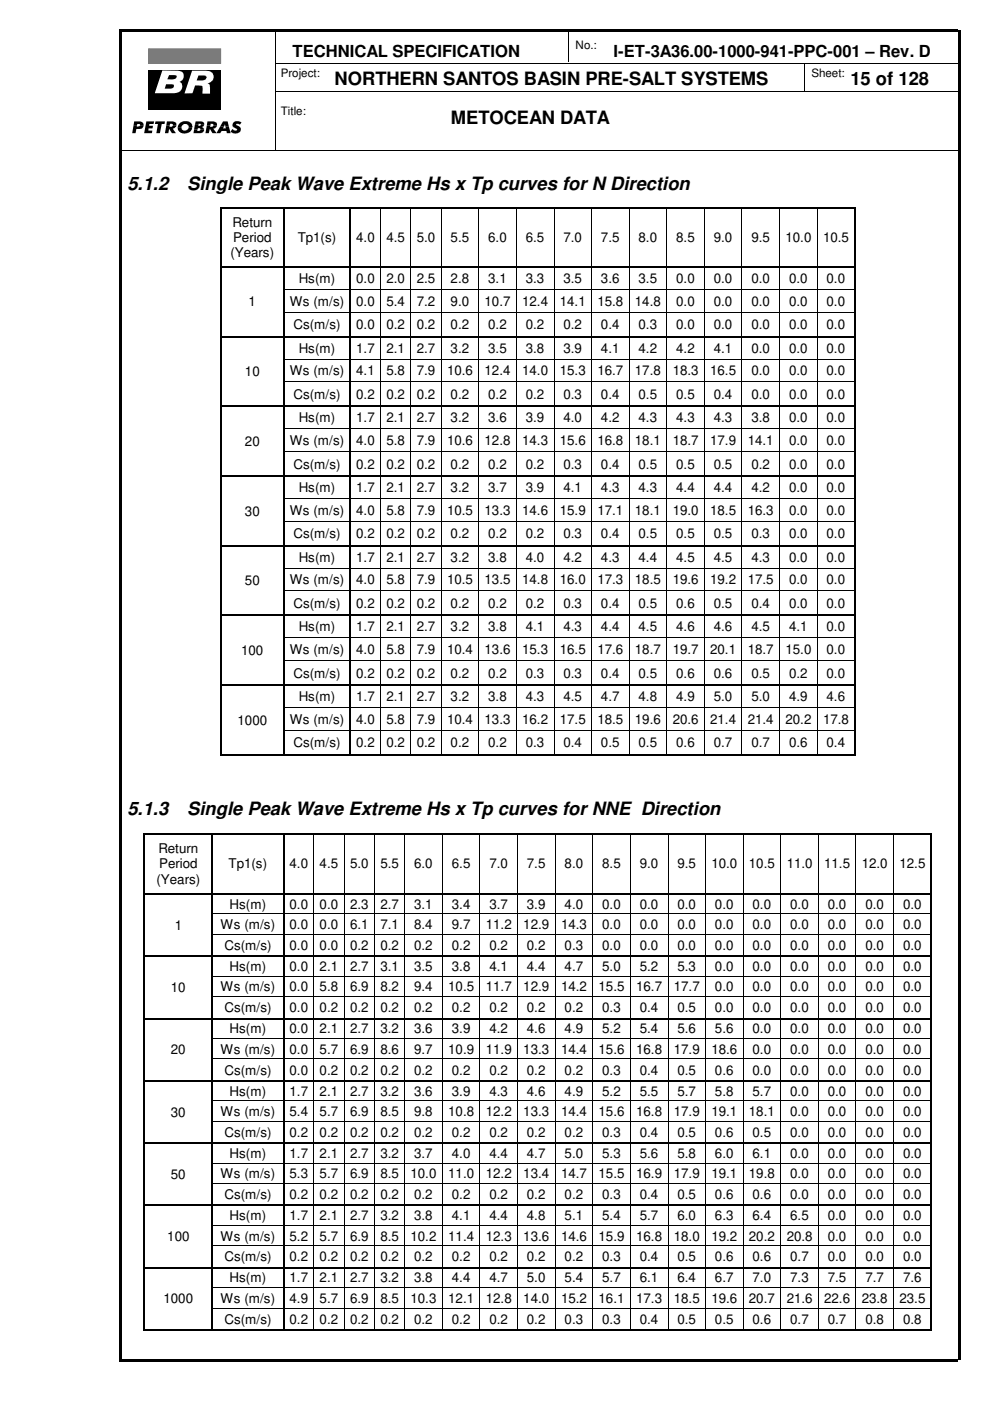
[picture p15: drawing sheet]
<svg xmlns="http://www.w3.org/2000/svg" width="210mm" height="297mm" viewBox="0 0 210 297" stroke-linecap="round" stroke-linejoin="round" font-family="sans-serif">
<defs><g id="words">
<g font-size="3.9">
<text x="71" y="18.1">NORTHERN SANTOS BASIN PRE-SALT SYSTEMS</text>
<text x="180.3" y="18.1">15 of 128</text>
<text x="95.6" y="26.2">METOCEAN DATA</text>
<text x="27" y="40.2">5.1.2</text>
<text x="39.7" y="40.2">Single Peak Wave Extreme Hs x Tp curves for N Direction</text>
<text x="27" y="172.9">5.1.3</text>
<text x="39.7" y="172.9">Single Peak Wave Extreme Hs x Tp curves for NNE Direction</text>
</g>
<g font-size="3.5">
<text x="62" y="12.1">TECHNICAL SPECIFICATION</text>
<text x="130.1" y="12.1">I-ET-3A36.00-1000-941-PPC-001 – Rev. D</text>
</g>
<g font-size="2.8">
<text x="49.3" y="48">Return</text>
<text x="49.4" y="51.3">Period</text>
<text x="63.1" y="51.3">Tp1(s)</text>
<text x="75.5" y="51.3">4.0</text>
<text x="81.9" y="51.3">4.5</text>
<text x="88.3" y="51.3">5.0</text>
<text x="95.5" y="51.3">5.5</text>
<text x="103.5" y="51.3">6.0</text>
<text x="111.5" y="51.3">6.5</text>
<text x="119.5" y="51.3">7.0</text>
<text x="127.4" y="51.3">7.5</text>
<text x="135.4" y="51.3">8.0</text>
<text x="143.4" y="51.3">8.5</text>
<text x="151.3" y="51.3">9.0</text>
<text x="159.3" y="51.3">9.5</text>
<text x="166.5" y="51.3">10.0</text>
<text x="174.5" y="51.3">10.5</text>
<text x="48.9" y="54.6">(Years)</text>
<text x="63.3" y="60">Hs(m)</text>
<text x="75.5" y="60">0.0</text>
<text x="81.9" y="60">2.0</text>
<text x="88.3" y="60">2.5</text>
<text x="95.5" y="60">2.8</text>
<text x="103.5" y="60">3.1</text>
<text x="111.5" y="60">3.3</text>
<text x="119.5" y="60">3.5</text>
<text x="127.4" y="60">3.6</text>
<text x="135.4" y="60">3.5</text>
<text x="143.4" y="60">0.0</text>
<text x="151.3" y="60">0.0</text>
<text x="159.3" y="60">0.0</text>
<text x="167.3" y="60">0.0</text>
<text x="175.3" y="60">0.0</text>
<text x="52.7" y="65">1</text>
<text x="61.4" y="64.8">Ws (m/s)</text>
<text x="75.5" y="64.8">0.0</text>
<text x="81.9" y="64.8">5.4</text>
<text x="88.3" y="64.8">7.2</text>
<text x="95.5" y="64.8">9.0</text>
<text x="102.7" y="64.8">10.7</text>
<text x="110.7" y="64.8">12.4</text>
<text x="118.7" y="64.8">14.1</text>
<text x="126.7" y="64.8">15.8</text>
<text x="134.6" y="64.8">14.8</text>
<text x="143.4" y="64.8">0.0</text>
<text x="151.3" y="64.8">0.0</text>
<text x="159.3" y="64.8">0.0</text>
<text x="167.3" y="64.8">0.0</text>
<text x="175.3" y="64.8">0.0</text>
<text x="62.2" y="69.8">Cs(m/s)</text>
<text x="75.5" y="69.8">0.0</text>
<text x="81.9" y="69.8">0.2</text>
<text x="88.3" y="69.8">0.2</text>
<text x="95.5" y="69.8">0.2</text>
<text x="103.5" y="69.8">0.2</text>
<text x="111.5" y="69.8">0.2</text>
<text x="119.5" y="69.8">0.2</text>
<text x="127.4" y="69.8">0.4</text>
<text x="135.4" y="69.8">0.3</text>
<text x="143.4" y="69.8">0.0</text>
<text x="151.3" y="69.8">0.0</text>
<text x="159.3" y="69.8">0.0</text>
<text x="167.3" y="69.8">0.0</text>
<text x="175.3" y="69.8">0.0</text>
<text x="63.3" y="74.8">Hs(m)</text>
<text x="75.5" y="74.8">1.7</text>
<text x="81.9" y="74.8">2.1</text>
<text x="88.3" y="74.8">2.7</text>
<text x="95.5" y="74.8">3.2</text>
<text x="103.5" y="74.8">3.5</text>
<text x="111.5" y="74.8">3.8</text>
<text x="119.5" y="74.8">3.9</text>
<text x="127.4" y="74.8">4.1</text>
<text x="135.4" y="74.8">4.2</text>
<text x="143.4" y="74.8">4.2</text>
<text x="151.3" y="74.8">4.1</text>
<text x="159.3" y="74.8">0.0</text>
<text x="167.3" y="74.8">0.0</text>
<text x="175.3" y="74.8">0.0</text>
<text x="51.9" y="79.8">10</text>
<text x="61.4" y="79.6">Ws (m/s)</text>
<text x="75.5" y="79.6">4.1</text>
<text x="81.9" y="79.6">5.8</text>
<text x="88.3" y="79.6">7.9</text>
<text x="94.8" y="79.6">10.6</text>
<text x="102.7" y="79.6">12.4</text>
<text x="110.7" y="79.6">14.0</text>
<text x="118.7" y="79.6">15.3</text>
<text x="126.7" y="79.6">16.7</text>
<text x="134.6" y="79.6">17.8</text>
<text x="142.6" y="79.6">18.3</text>
<text x="150.6" y="79.6">16.5</text>
<text x="159.3" y="79.6">0.0</text>
<text x="167.3" y="79.6">0.0</text>
<text x="175.3" y="79.6">0.0</text>
<text x="62.2" y="84.6">Cs(m/s)</text>
<text x="63.3" y="89.5">Hs(m)</text>
<text x="75.5" y="84.6">0.2</text>
<text x="75.5" y="89.5">1.7</text>
<text x="81.9" y="84.6">0.2</text>
<text x="81.9" y="89.5">2.1</text>
<text x="88.3" y="84.6">0.2</text>
<text x="88.3" y="89.5">2.7</text>
<text x="95.5" y="84.6">0.2</text>
<text x="95.5" y="89.5">3.2</text>
<text x="103.5" y="84.6">0.2</text>
<text x="103.5" y="89.5">3.6</text>
<text x="111.5" y="84.6">0.2</text>
<text x="111.5" y="89.5">3.9</text>
<text x="119.5" y="84.6">0.3</text>
<text x="119.5" y="89.5">4.0</text>
<text x="127.4" y="84.6">0.4</text>
<text x="127.4" y="89.5">4.2</text>
<text x="135.4" y="84.6">0.5</text>
<text x="135.4" y="89.5">4.3</text>
<text x="143.4" y="84.6">0.5</text>
<text x="143.4" y="89.5">4.3</text>
<text x="151.3" y="84.6">0.4</text>
<text x="151.3" y="89.5">4.3</text>
<text x="159.3" y="84.6">0.0</text>
<text x="159.3" y="89.5">3.8</text>
<text x="167.3" y="84.6">0.0</text>
<text x="167.3" y="89.5">0.0</text>
<text x="175.3" y="84.6">0.0</text>
<text x="175.3" y="89.5">0.0</text>
<text x="51.9" y="94.5">20</text>
<text x="61.4" y="94.4">Ws (m/s)</text>
<text x="75.5" y="94.4">4.0</text>
<text x="81.9" y="94.4">5.8</text>
<text x="88.3" y="94.4">7.9</text>
<text x="94.8" y="94.4">10.6</text>
<text x="102.7" y="94.4">12.8</text>
<text x="110.7" y="94.4">14.3</text>
<text x="118.7" y="94.4">15.6</text>
<text x="126.7" y="94.4">16.8</text>
<text x="134.6" y="94.4">18.1</text>
<text x="142.6" y="94.4">18.7</text>
<text x="150.6" y="94.4">17.9</text>
<text x="158.5" y="94.4">14.1</text>
<text x="167.3" y="94.4">0.0</text>
<text x="175.3" y="94.4">0.0</text>
<text x="62.2" y="99.4">Cs(m/s)</text>
<text x="75.5" y="99.4">0.2</text>
<text x="81.9" y="99.4">0.2</text>
<text x="88.3" y="99.4">0.2</text>
<text x="95.5" y="99.4">0.2</text>
<text x="103.5" y="99.4">0.2</text>
<text x="111.5" y="99.4">0.2</text>
<text x="119.5" y="99.4">0.3</text>
<text x="127.4" y="99.4">0.4</text>
<text x="135.4" y="99.4">0.5</text>
<text x="143.4" y="99.4">0.5</text>
<text x="151.3" y="99.4">0.5</text>
<text x="159.3" y="99.4">0.2</text>
<text x="167.3" y="99.4">0.0</text>
<text x="175.3" y="99.4">0.0</text>
<text x="63.3" y="104.3">Hs(m)</text>
<text x="75.5" y="104.3">1.7</text>
<text x="81.9" y="104.3">2.1</text>
<text x="88.3" y="104.3">2.7</text>
<text x="95.5" y="104.3">3.2</text>
<text x="103.5" y="104.3">3.7</text>
<text x="111.5" y="104.3">3.9</text>
<text x="119.5" y="104.3">4.1</text>
<text x="127.4" y="104.3">4.3</text>
<text x="135.4" y="104.3">4.3</text>
<text x="143.4" y="104.3">4.4</text>
<text x="151.3" y="104.3">4.4</text>
<text x="159.3" y="104.3">4.2</text>
<text x="167.3" y="104.3">0.0</text>
<text x="175.3" y="104.3">0.0</text>
<text x="51.9" y="109.3">30</text>
<text x="61.4" y="109.1">Ws (m/s)</text>
<text x="75.5" y="109.1">4.0</text>
<text x="81.9" y="109.1">5.8</text>
<text x="88.3" y="109.1">7.9</text>
<text x="94.8" y="109.1">10.5</text>
<text x="102.7" y="109.1">13.3</text>
<text x="110.7" y="109.1">14.6</text>
<text x="118.7" y="109.1">15.9</text>
<text x="126.7" y="109.1">17.1</text>
<text x="134.6" y="109.1">18.1</text>
<text x="142.6" y="109.1">19.0</text>
<text x="150.6" y="109.1">18.5</text>
<text x="158.5" y="109.1">16.3</text>
<text x="167.3" y="109.1">0.0</text>
<text x="175.3" y="109.1">0.0</text>
<text x="62.2" y="114.1">Cs(m/s)</text>
<text x="63.3" y="119.1">Hs(m)</text>
<text x="75.5" y="114.1">0.2</text>
<text x="75.5" y="119.1">1.7</text>
<text x="81.9" y="114.1">0.2</text>
<text x="81.9" y="119.1">2.1</text>
<text x="88.3" y="114.1">0.2</text>
<text x="88.3" y="119.1">2.7</text>
<text x="95.5" y="114.1">0.2</text>
<text x="95.5" y="119.1">3.2</text>
<text x="103.5" y="114.1">0.2</text>
<text x="103.5" y="119.1">3.8</text>
<text x="111.5" y="114.1">0.2</text>
<text x="111.5" y="119.1">4.0</text>
<text x="119.5" y="114.1">0.3</text>
<text x="119.5" y="119.1">4.2</text>
<text x="127.4" y="114.1">0.4</text>
<text x="127.4" y="119.1">4.3</text>
<text x="135.4" y="114.1">0.5</text>
<text x="135.4" y="119.1">4.4</text>
<text x="143.4" y="114.1">0.5</text>
<text x="143.4" y="119.1">4.5</text>
<text x="151.3" y="114.1">0.5</text>
<text x="151.3" y="119.1">4.5</text>
<text x="159.3" y="114.1">0.3</text>
<text x="159.3" y="119.1">4.3</text>
<text x="167.3" y="114.1">0.0</text>
<text x="167.3" y="119.1">0.0</text>
<text x="175.3" y="114.1">0.0</text>
<text x="175.3" y="119.1">0.0</text>
<text x="51.9" y="124.1">50</text>
<text x="61.4" y="123.9">Ws (m/s)</text>
<text x="75.5" y="123.9">4.0</text>
<text x="81.9" y="123.9">5.8</text>
<text x="88.3" y="123.9">7.9</text>
<text x="94.8" y="123.9">10.5</text>
<text x="102.7" y="123.9">13.5</text>
<text x="110.7" y="123.9">14.8</text>
<text x="118.7" y="123.9">16.0</text>
<text x="126.7" y="123.9">17.3</text>
<text x="134.6" y="123.9">18.5</text>
<text x="142.6" y="123.9">19.6</text>
<text x="150.6" y="123.9">19.2</text>
<text x="158.5" y="123.9">17.5</text>
<text x="167.3" y="123.9">0.0</text>
<text x="175.3" y="123.9">0.0</text>
<text x="62.2" y="128.9">Cs(m/s)</text>
<text x="75.5" y="128.9">0.2</text>
<text x="81.9" y="128.9">0.2</text>
<text x="88.3" y="128.9">0.2</text>
<text x="95.5" y="128.9">0.2</text>
<text x="103.5" y="128.9">0.2</text>
<text x="111.5" y="128.9">0.2</text>
<text x="119.5" y="128.9">0.3</text>
<text x="127.4" y="128.9">0.4</text>
<text x="135.4" y="128.9">0.5</text>
<text x="143.4" y="128.9">0.6</text>
<text x="151.3" y="128.9">0.5</text>
<text x="159.3" y="128.9">0.4</text>
<text x="167.3" y="128.9">0.0</text>
<text x="175.3" y="128.9">0.0</text>
<text x="63.3" y="133.9">Hs(m)</text>
<text x="75.5" y="133.9">1.7</text>
<text x="81.9" y="133.9">2.1</text>
<text x="88.3" y="133.9">2.7</text>
<text x="95.5" y="133.9">3.2</text>
<text x="103.5" y="133.9">3.8</text>
<text x="111.5" y="133.9">4.1</text>
<text x="119.5" y="133.9">4.3</text>
<text x="127.4" y="133.9">4.4</text>
<text x="135.4" y="133.9">4.5</text>
<text x="143.4" y="133.9">4.6</text>
<text x="151.3" y="133.9">4.6</text>
<text x="159.3" y="133.9">4.5</text>
<text x="167.3" y="133.9">4.1</text>
<text x="175.3" y="133.9">0.0</text>
<text x="51.1" y="138.9">100</text>
<text x="61.4" y="138.7">Ws (m/s)</text>
<text x="62.2" y="143.7">Cs(m/s)</text>
<text x="75.5" y="138.7">4.0</text>
<text x="75.5" y="143.7">0.2</text>
<text x="81.9" y="138.7">5.8</text>
<text x="81.9" y="143.7">0.2</text>
<text x="88.3" y="138.7">7.9</text>
<text x="88.3" y="143.7">0.2</text>
<text x="94.8" y="138.7">10.4</text>
<text x="95.5" y="143.7">0.2</text>
<text x="102.7" y="138.7">13.6</text>
<text x="103.5" y="143.7">0.2</text>
<text x="110.7" y="138.7">15.3</text>
<text x="111.5" y="143.7">0.3</text>
<text x="118.7" y="138.7">16.5</text>
<text x="119.5" y="143.7">0.3</text>
<text x="126.7" y="138.7">17.6</text>
<text x="127.4" y="143.7">0.4</text>
<text x="134.6" y="138.7">18.7</text>
<text x="135.4" y="143.7">0.5</text>
<text x="142.6" y="138.7">19.7</text>
<text x="143.4" y="143.7">0.6</text>
<text x="150.6" y="138.7">20.1</text>
<text x="151.3" y="143.7">0.6</text>
<text x="158.5" y="138.7">18.7</text>
<text x="159.3" y="143.7">0.5</text>
<text x="166.5" y="138.7">15.0</text>
<text x="167.3" y="143.7">0.2</text>
<text x="175.3" y="138.7">0.0</text>
<text x="175.3" y="143.7">0.0</text>
<text x="63.3" y="148.6">Hs(m)</text>
<text x="75.5" y="148.6">1.7</text>
<text x="81.9" y="148.6">2.1</text>
<text x="88.3" y="148.6">2.7</text>
<text x="95.5" y="148.6">3.2</text>
<text x="103.5" y="148.6">3.8</text>
<text x="111.5" y="148.6">4.3</text>
<text x="119.5" y="148.6">4.5</text>
<text x="127.4" y="148.6">4.7</text>
<text x="135.4" y="148.6">4.8</text>
<text x="143.4" y="148.6">4.9</text>
<text x="151.3" y="148.6">5.0</text>
<text x="159.3" y="148.6">5.0</text>
<text x="167.3" y="148.6">4.9</text>
<text x="175.3" y="148.6">4.6</text>
<text x="50.4" y="153.6">1000</text>
<text x="61.4" y="153.5">Ws (m/s)</text>
<text x="75.5" y="153.5">4.0</text>
<text x="81.9" y="153.5">5.8</text>
<text x="88.3" y="153.5">7.9</text>
<text x="94.8" y="153.5">10.4</text>
<text x="102.7" y="153.5">13.3</text>
<text x="110.7" y="153.5">16.2</text>
<text x="118.7" y="153.5">17.5</text>
<text x="126.7" y="153.5">18.5</text>
<text x="134.6" y="153.5">19.6</text>
<text x="142.6" y="153.5">20.6</text>
<text x="150.6" y="153.5">21.4</text>
<text x="158.5" y="153.5">21.4</text>
<text x="166.5" y="153.5">20.2</text>
<text x="174.5" y="153.5">17.8</text>
<text x="62.2" y="158.5">Cs(m/s)</text>
<text x="75.5" y="158.5">0.2</text>
<text x="81.9" y="158.5">0.2</text>
<text x="88.3" y="158.5">0.2</text>
<text x="95.5" y="158.5">0.2</text>
<text x="103.5" y="158.5">0.2</text>
<text x="111.5" y="158.5">0.3</text>
<text x="119.5" y="158.5">0.4</text>
<text x="127.4" y="158.5">0.5</text>
<text x="135.4" y="158.5">0.5</text>
<text x="143.4" y="158.5">0.6</text>
<text x="151.3" y="158.5">0.7</text>
<text x="159.3" y="158.5">0.7</text>
<text x="167.3" y="158.5">0.6</text>
<text x="175.3" y="158.5">0.4</text>
<text x="33.6" y="180.8">Return</text>
<text x="33.7" y="184.1">Period</text>
<text x="48.5" y="184.1">Tp1(s)</text>
<text x="61.4" y="184.1">4.0</text>
<text x="67.8" y="184.1">4.5</text>
<text x="74.2" y="184.1">5.0</text>
<text x="80.6" y="184.1">5.5</text>
<text x="87.8" y="184.1">6.0</text>
<text x="95.8" y="184.1">6.5</text>
<text x="103.8" y="184.1">7.0</text>
<text x="111.7" y="184.1">7.5</text>
<text x="119.7" y="184.1">8.0</text>
<text x="127.7" y="184.1">8.5</text>
<text x="135.6" y="184.1">9.0</text>
<text x="143.6" y="184.1">9.5</text>
<text x="150.8" y="184.1">10.0</text>
<text x="158.8" y="184.1">10.5</text>
<text x="166.8" y="184.1">11.0</text>
<text x="174.8" y="184.1">11.5</text>
<text x="182.7" y="184.1">12.0</text>
<text x="190.7" y="184.1">12.5</text>
<text x="33.2" y="187.4">(Years)</text>
<text x="37" y="197.1">1</text>
<text x="46.8" y="197">Ws (m/s)</text>
<text x="48.7" y="192.7">Hs(m)</text>
<text x="61.4" y="192.7">0.0</text>
<text x="61.4" y="197">0.0</text>
<text x="67.8" y="192.7">0.0</text>
<text x="67.8" y="197">0.0</text>
<text x="74.2" y="192.7">2.3</text>
<text x="74.2" y="197">6.1</text>
<text x="80.6" y="192.7">2.7</text>
<text x="80.6" y="197">7.1</text>
<text x="87.8" y="192.7">3.1</text>
<text x="87.8" y="197">8.4</text>
<text x="95.8" y="192.7">3.4</text>
<text x="95.8" y="197">9.7</text>
<text x="103" y="197">11.2</text>
<text x="103.8" y="192.7">3.7</text>
<text x="111" y="197">12.9</text>
<text x="111.7" y="192.7">3.9</text>
<text x="119" y="197">14.3</text>
<text x="119.7" y="192.7">4.0</text>
<text x="127.7" y="197">0.0</text>
<text x="127.7" y="192.7">0.0</text>
<text x="135.6" y="197">0.0</text>
<text x="135.6" y="192.7">0.0</text>
<text x="143.6" y="197">0.0</text>
<text x="143.6" y="192.7">0.0</text>
<text x="151.6" y="197">0.0</text>
<text x="151.6" y="192.7">0.0</text>
<text x="159.6" y="197">0.0</text>
<text x="159.6" y="192.7">0.0</text>
<text x="167.6" y="197">0.0</text>
<text x="167.6" y="192.7">0.0</text>
<text x="175.5" y="197">0.0</text>
<text x="175.5" y="192.7">0.0</text>
<text x="183.5" y="197">0.0</text>
<text x="183.5" y="192.7">0.0</text>
<text x="191.5" y="192.7">0.0</text>
<text x="191.5" y="197">0.0</text>
<text x="47.6" y="201.4">Cs(m/s)</text>
<text x="61.4" y="201.4">0.0</text>
<text x="67.8" y="201.4">0.0</text>
<text x="74.2" y="201.4">0.2</text>
<text x="80.6" y="201.4">0.2</text>
<text x="87.8" y="201.4">0.2</text>
<text x="95.8" y="201.4">0.2</text>
<text x="103.8" y="201.4">0.2</text>
<text x="111.7" y="201.4">0.2</text>
<text x="119.7" y="201.4">0.3</text>
<text x="127.7" y="201.4">0.0</text>
<text x="135.6" y="201.4">0.0</text>
<text x="143.6" y="201.4">0.0</text>
<text x="151.6" y="201.4">0.0</text>
<text x="159.6" y="201.4">0.0</text>
<text x="167.6" y="201.4">0.0</text>
<text x="175.5" y="201.4">0.0</text>
<text x="183.5" y="201.4">0.0</text>
<text x="191.5" y="201.4">0.0</text>
<text x="48.7" y="205.9">Hs(m)</text>
<text x="61.4" y="205.9">0.0</text>
<text x="67.8" y="205.9">2.1</text>
<text x="74.2" y="205.9">2.7</text>
<text x="80.6" y="205.9">3.1</text>
<text x="87.8" y="205.9">3.5</text>
<text x="95.8" y="205.9">3.8</text>
<text x="103.8" y="205.9">4.1</text>
<text x="111.7" y="205.9">4.4</text>
<text x="119.7" y="205.9">4.7</text>
<text x="127.7" y="205.9">5.0</text>
<text x="135.6" y="205.9">5.2</text>
<text x="143.6" y="205.9">5.3</text>
<text x="151.6" y="205.9">0.0</text>
<text x="159.6" y="205.9">0.0</text>
<text x="167.6" y="205.9">0.0</text>
<text x="175.5" y="205.9">0.0</text>
<text x="183.5" y="205.9">0.0</text>
<text x="191.5" y="205.9">0.0</text>
<text x="36.2" y="210.3">10</text>
<text x="46.8" y="210.2">Ws (m/s)</text>
<text x="47.6" y="214.6">Cs(m/s)</text>
<text x="61.4" y="210.2">0.0</text>
<text x="61.4" y="214.6">0.0</text>
<text x="67.8" y="210.2">5.8</text>
<text x="67.8" y="214.6">0.2</text>
<text x="74.2" y="210.2">6.9</text>
<text x="74.2" y="214.6">0.2</text>
<text x="80.6" y="210.2">8.2</text>
<text x="80.6" y="214.6">0.2</text>
<text x="87.8" y="210.2">9.4</text>
<text x="87.8" y="214.6">0.2</text>
<text x="95" y="210.2">10.5</text>
<text x="95.8" y="214.6">0.2</text>
<text x="103" y="210.2">11.7</text>
<text x="103.8" y="214.6">0.2</text>
<text x="111" y="210.2">12.9</text>
<text x="111.7" y="214.6">0.2</text>
<text x="119" y="210.2">14.2</text>
<text x="119.7" y="214.6">0.2</text>
<text x="126.9" y="210.2">15.5</text>
<text x="127.7" y="214.6">0.3</text>
<text x="134.9" y="210.2">16.7</text>
<text x="135.6" y="214.6">0.4</text>
<text x="142.9" y="210.2">17.7</text>
<text x="143.6" y="214.6">0.5</text>
<text x="151.6" y="210.2">0.0</text>
<text x="151.6" y="214.6">0.0</text>
<text x="159.6" y="210.2">0.0</text>
<text x="159.6" y="214.6">0.0</text>
<text x="167.6" y="210.2">0.0</text>
<text x="167.6" y="214.6">0.0</text>
<text x="175.5" y="210.2">0.0</text>
<text x="175.5" y="214.6">0.0</text>
<text x="183.5" y="210.2">0.0</text>
<text x="183.5" y="214.6">0.0</text>
<text x="191.5" y="214.6">0.0</text>
<text x="191.5" y="210.2">0.0</text>
<text x="48.7" y="219.1">Hs(m)</text>
<text x="61.4" y="219.1">0.0</text>
<text x="67.8" y="219.1">2.1</text>
<text x="74.2" y="219.1">2.7</text>
<text x="80.6" y="219.1">3.2</text>
<text x="87.8" y="219.1">3.6</text>
<text x="95.8" y="219.1">3.9</text>
<text x="103.8" y="219.1">4.2</text>
<text x="111.7" y="219.1">4.6</text>
<text x="119.7" y="219.1">4.9</text>
<text x="127.7" y="219.1">5.2</text>
<text x="135.6" y="219.1">5.4</text>
<text x="143.6" y="219.1">5.6</text>
<text x="151.6" y="219.1">5.6</text>
<text x="159.6" y="219.1">0.0</text>
<text x="167.6" y="219.1">0.0</text>
<text x="175.5" y="219.1">0.0</text>
<text x="183.5" y="219.1">0.0</text>
<text x="191.5" y="219.1">0.0</text>
<text x="36.2" y="223.5">20</text>
<text x="46.8" y="223.4">Ws (m/s)</text>
<text x="47.6" y="227.8">Cs(m/s)</text>
<text x="61.4" y="223.4">0.0</text>
<text x="61.4" y="227.8">0.0</text>
<text x="67.8" y="223.4">5.7</text>
<text x="67.8" y="227.8">0.2</text>
<text x="74.2" y="223.4">6.9</text>
<text x="74.2" y="227.8">0.2</text>
<text x="80.6" y="223.4">8.6</text>
<text x="80.6" y="227.8">0.2</text>
<text x="87.8" y="223.4">9.7</text>
<text x="87.8" y="227.8">0.2</text>
<text x="95" y="223.4">10.9</text>
<text x="95.8" y="227.8">0.2</text>
<text x="103" y="223.4">11.9</text>
<text x="103.8" y="227.8">0.2</text>
<text x="111" y="223.4">13.3</text>
<text x="111.7" y="227.8">0.2</text>
<text x="119" y="223.4">14.4</text>
<text x="119.7" y="227.8">0.2</text>
<text x="126.9" y="223.4">15.6</text>
<text x="127.7" y="227.8">0.3</text>
<text x="134.9" y="223.4">16.8</text>
<text x="135.6" y="227.8">0.4</text>
<text x="142.9" y="223.4">17.9</text>
<text x="143.6" y="227.8">0.5</text>
<text x="150.8" y="223.4">18.6</text>
<text x="151.6" y="227.8">0.6</text>
<text x="159.6" y="223.4">0.0</text>
<text x="159.6" y="227.8">0.0</text>
<text x="167.6" y="223.4">0.0</text>
<text x="167.6" y="227.8">0.0</text>
<text x="175.5" y="223.4">0.0</text>
<text x="175.5" y="227.8">0.0</text>
<text x="183.5" y="223.4">0.0</text>
<text x="183.5" y="227.8">0.0</text>
<text x="191.5" y="227.8">0.0</text>
<text x="191.5" y="223.4">0.0</text>
<text x="48.7" y="232.3">Hs(m)</text>
<text x="61.4" y="232.3">1.7</text>
<text x="67.8" y="232.3">2.1</text>
<text x="74.2" y="232.3">2.7</text>
<text x="80.6" y="232.3">3.2</text>
<text x="87.8" y="232.3">3.6</text>
<text x="95.8" y="232.3">3.9</text>
<text x="103.8" y="232.3">4.3</text>
<text x="111.7" y="232.3">4.6</text>
<text x="119.7" y="232.3">4.9</text>
<text x="127.7" y="232.3">5.2</text>
<text x="135.6" y="232.3">5.5</text>
<text x="143.6" y="232.3">5.7</text>
<text x="151.6" y="232.3">5.8</text>
<text x="159.6" y="232.3">5.7</text>
<text x="167.6" y="232.3">0.0</text>
<text x="175.5" y="232.3">0.0</text>
<text x="183.5" y="232.3">0.0</text>
<text x="191.5" y="232.3">0.0</text>
<text x="36.2" y="236.7">30</text>
<text x="46.8" y="236.6">Ws (m/s)</text>
<text x="61.4" y="236.6">5.4</text>
<text x="67.8" y="236.6">5.7</text>
<text x="74.2" y="236.6">6.9</text>
<text x="80.6" y="236.6">8.5</text>
<text x="87.8" y="236.6">9.8</text>
<text x="95" y="236.6">10.8</text>
<text x="103" y="236.6">12.2</text>
<text x="111" y="236.6">13.3</text>
<text x="119" y="236.6">14.4</text>
<text x="126.9" y="236.6">15.6</text>
<text x="134.9" y="236.6">16.8</text>
<text x="142.9" y="236.6">17.9</text>
<text x="150.8" y="236.6">19.1</text>
<text x="158.8" y="236.6">18.1</text>
<text x="167.6" y="236.6">0.0</text>
<text x="175.5" y="236.6">0.0</text>
<text x="183.5" y="236.6">0.0</text>
<text x="191.5" y="236.6">0.0</text>
<text x="47.6" y="241">Cs(m/s)</text>
<text x="48.7" y="245.5">Hs(m)</text>
<text x="61.4" y="245.5">1.7</text>
<text x="61.4" y="241">0.2</text>
<text x="67.8" y="241">0.2</text>
<text x="67.8" y="245.5">2.1</text>
<text x="74.2" y="241">0.2</text>
<text x="74.2" y="245.5">2.7</text>
<text x="80.6" y="241">0.2</text>
<text x="80.6" y="245.5">3.2</text>
<text x="87.8" y="241">0.2</text>
<text x="87.8" y="245.5">3.7</text>
<text x="95.8" y="241">0.2</text>
<text x="95.8" y="245.5">4.0</text>
<text x="103.8" y="241">0.2</text>
<text x="103.8" y="245.5">4.4</text>
<text x="111.7" y="241">0.2</text>
<text x="111.7" y="245.5">4.7</text>
<text x="119.7" y="241">0.2</text>
<text x="119.7" y="245.5">5.0</text>
<text x="127.7" y="241">0.3</text>
<text x="127.7" y="245.5">5.3</text>
<text x="135.6" y="241">0.4</text>
<text x="135.6" y="245.5">5.6</text>
<text x="143.6" y="241">0.5</text>
<text x="143.6" y="245.5">5.8</text>
<text x="151.6" y="241">0.6</text>
<text x="151.6" y="245.5">6.0</text>
<text x="159.6" y="241">0.5</text>
<text x="159.6" y="245.5">6.1</text>
<text x="167.6" y="241">0.0</text>
<text x="167.6" y="245.5">0.0</text>
<text x="175.5" y="241">0.0</text>
<text x="175.5" y="245.5">0.0</text>
<text x="183.5" y="241">0.0</text>
<text x="183.5" y="245.5">0.0</text>
<text x="191.5" y="241">0.0</text>
<text x="191.5" y="245.5">0.0</text>
<text x="36.2" y="249.9">50</text>
<text x="46.8" y="249.8">Ws (m/s)</text>
<text x="61.4" y="249.8">5.3</text>
<text x="67.8" y="249.8">5.7</text>
<text x="74.2" y="249.8">6.9</text>
<text x="80.6" y="249.8">8.5</text>
<text x="87" y="249.8">10.0</text>
<text x="95" y="249.8">11.0</text>
<text x="103" y="249.8">12.2</text>
<text x="111" y="249.8">13.4</text>
<text x="119" y="249.8">14.7</text>
<text x="126.9" y="249.8">15.5</text>
<text x="134.9" y="249.8">16.9</text>
<text x="142.9" y="249.8">17.9</text>
<text x="150.8" y="249.8">19.1</text>
<text x="158.8" y="249.8">19.8</text>
<text x="167.6" y="249.8">0.0</text>
<text x="175.5" y="249.8">0.0</text>
<text x="183.5" y="249.8">0.0</text>
<text x="191.5" y="249.8">0.0</text>
<text x="47.6" y="254.3">Cs(m/s)</text>
<text x="61.4" y="254.3">0.2</text>
<text x="67.8" y="254.3">0.2</text>
<text x="74.2" y="254.3">0.2</text>
<text x="80.6" y="254.3">0.2</text>
<text x="87.8" y="254.3">0.2</text>
<text x="95.8" y="254.3">0.2</text>
<text x="103.8" y="254.3">0.2</text>
<text x="111.7" y="254.3">0.2</text>
<text x="119.7" y="254.3">0.2</text>
<text x="127.7" y="254.3">0.3</text>
<text x="135.6" y="254.3">0.4</text>
<text x="143.6" y="254.3">0.5</text>
<text x="151.6" y="254.3">0.6</text>
<text x="159.6" y="254.3">0.6</text>
<text x="167.6" y="254.3">0.0</text>
<text x="175.5" y="254.3">0.0</text>
<text x="183.5" y="254.3">0.0</text>
<text x="191.5" y="254.3">0.0</text>
<text x="35.5" y="263.1">100</text>
<text x="46.8" y="263">Ws (m/s)</text>
<text x="48.7" y="258.7">Hs(m)</text>
<text x="61.4" y="263">5.2</text>
<text x="61.4" y="258.7">1.7</text>
<text x="67.8" y="258.7">2.1</text>
<text x="67.8" y="263">5.7</text>
<text x="74.2" y="258.7">2.7</text>
<text x="74.2" y="263">6.9</text>
<text x="80.6" y="258.7">3.2</text>
<text x="80.6" y="263">8.5</text>
<text x="87" y="263">10.2</text>
<text x="87.8" y="258.7">3.8</text>
<text x="95" y="263">11.4</text>
<text x="95.8" y="258.7">4.1</text>
<text x="103" y="263">12.3</text>
<text x="103.8" y="258.7">4.4</text>
<text x="111" y="263">13.6</text>
<text x="111.7" y="258.7">4.8</text>
<text x="119" y="263">14.6</text>
<text x="119.7" y="258.7">5.1</text>
<text x="126.9" y="263">15.9</text>
<text x="127.7" y="258.7">5.4</text>
<text x="134.9" y="263">16.8</text>
<text x="135.6" y="258.7">5.7</text>
<text x="142.9" y="263">18.0</text>
<text x="143.6" y="258.7">6.0</text>
<text x="150.8" y="263">19.2</text>
<text x="151.6" y="258.7">6.3</text>
<text x="158.8" y="263">20.2</text>
<text x="159.6" y="258.7">6.4</text>
<text x="166.8" y="263">20.8</text>
<text x="167.6" y="258.7">6.5</text>
<text x="175.5" y="263">0.0</text>
<text x="175.5" y="258.7">0.0</text>
<text x="183.5" y="263">0.0</text>
<text x="183.5" y="258.7">0.0</text>
<text x="191.5" y="258.7">0.0</text>
<text x="191.5" y="263">0.0</text>
<text x="47.6" y="267.5">Cs(m/s)</text>
<text x="61.4" y="267.5">0.2</text>
<text x="67.8" y="267.5">0.2</text>
<text x="74.2" y="267.5">0.2</text>
<text x="80.6" y="267.5">0.2</text>
<text x="87.8" y="267.5">0.2</text>
<text x="95.8" y="267.5">0.2</text>
<text x="103.8" y="267.5">0.2</text>
<text x="111.7" y="267.5">0.2</text>
<text x="119.7" y="267.5">0.2</text>
<text x="127.7" y="267.5">0.3</text>
<text x="135.6" y="267.5">0.4</text>
<text x="143.6" y="267.5">0.5</text>
<text x="151.6" y="267.5">0.6</text>
<text x="159.6" y="267.5">0.6</text>
<text x="167.6" y="267.5">0.7</text>
<text x="175.5" y="267.5">0.0</text>
<text x="183.5" y="267.5">0.0</text>
<text x="191.5" y="267.5">0.0</text>
<text x="48.7" y="271.9">Hs(m)</text>
<text x="61.4" y="271.9">1.7</text>
<text x="67.8" y="271.9">2.1</text>
<text x="74.2" y="271.9">2.7</text>
<text x="80.6" y="271.9">3.2</text>
<text x="87.8" y="271.9">3.8</text>
<text x="95.8" y="271.9">4.4</text>
<text x="103.8" y="271.9">4.7</text>
<text x="111.7" y="271.9">5.0</text>
<text x="119.7" y="271.9">5.4</text>
<text x="127.7" y="271.9">5.7</text>
<text x="135.6" y="271.9">6.1</text>
<text x="143.6" y="271.9">6.4</text>
<text x="151.6" y="271.9">6.7</text>
<text x="159.6" y="271.9">7.0</text>
<text x="167.6" y="271.9">7.3</text>
<text x="175.5" y="271.9">7.5</text>
<text x="183.5" y="271.9">7.7</text>
<text x="191.5" y="271.9">7.6</text>
<text x="34.7" y="276.4">1000</text>
<text x="46.8" y="276.2">Ws (m/s)</text>
<text x="47.6" y="280.7">Cs(m/s)</text>
<text x="61.4" y="276.2">4.9</text>
<text x="61.4" y="280.7">0.2</text>
<text x="67.8" y="276.2">5.7</text>
<text x="67.8" y="280.7">0.2</text>
<text x="74.2" y="276.2">6.9</text>
<text x="74.2" y="280.7">0.2</text>
<text x="80.6" y="276.2">8.5</text>
<text x="80.6" y="280.7">0.2</text>
<text x="87" y="276.2">10.3</text>
<text x="87.8" y="280.7">0.2</text>
<text x="95" y="276.2">12.1</text>
<text x="95.8" y="280.7">0.2</text>
<text x="103" y="276.2">12.8</text>
<text x="103.8" y="280.7">0.2</text>
<text x="111" y="276.2">14.0</text>
<text x="111.7" y="280.7">0.2</text>
<text x="119" y="276.2">15.2</text>
<text x="119.7" y="280.7">0.3</text>
<text x="126.9" y="276.2">16.1</text>
<text x="127.7" y="280.7">0.3</text>
<text x="134.9" y="276.2">17.3</text>
<text x="135.6" y="280.7">0.4</text>
<text x="142.9" y="276.2">18.5</text>
<text x="143.6" y="280.7">0.5</text>
<text x="150.8" y="276.2">19.6</text>
<text x="151.6" y="280.7">0.5</text>
<text x="158.8" y="276.2">20.7</text>
<text x="159.6" y="280.7">0.6</text>
<text x="166.8" y="276.2">21.6</text>
<text x="167.6" y="280.7">0.7</text>
<text x="174.8" y="276.2">22.6</text>
<text x="175.5" y="280.7">0.7</text>
<text x="182.7" y="276.2">23.8</text>
<text x="183.5" y="280.7">0.8</text>
<text x="190.7" y="276.2">23.5</text>
<text x="191.5" y="280.7">0.8</text>
</g>
<g font-size="2.5">
<text x="122" y="10.3">No.:</text>
<text x="59.5" y="16.3">Project:</text>
<text x="172" y="16.3">Sheet:</text>
<text x="59.5" y="24.5">Title:</text>
</g>
</g></defs>
<path d="M25.4 6.3h177.8v.5h-177.8zM25.4 288.2h177.8v.6h-177.8zM25.4 6.3h.5v281.9h-.5zM203.1 6.3h.5v281.9h-.5z" fill="#000"/>
<path d="M58.4 13.4h144.8M58.4 19.4h144.8M58.5 6.3v25.4M120.5 6.3v6.9M170.5 13.3v6.1M25.4 31.8h177.8" fill="none" stroke="#000" stroke-width=".21"/>
<path d="M31.5 15h15.3v8.4h-15.3z" fill-rule="evenodd" fill="#000"/>
<path d="M40.7 15h2.9a1.36 1.36 0 0 1 1.7 1.1 1.36 1.36 0 0 1-1.2 1.6h-.1l.4 .2 .1 .3v1.7h-1.6v-1.6l-.7-.2h-.8l-.6 1.7h-1.7z" fill-rule="evenodd" fill="#fff"/>
<path d="M31.5 10.3h15.3v3.2h-15.3z" fill-rule="evenodd" fill="#7f7f7f"/>
<path d="M31.5 10.3h15.3v3.2h-15.3z" fill="none" stroke="#7f7f7f" stroke-width=".21"/>
<path d="M42.1 16h1a.5 .5 0 0 1 .7 .4 .5 .5 0 0 1-.5 .6l-1.6 .1z" fill-rule="evenodd" fill="#000"/>
<path d="M34.4 14.9l3.2 .1a1.23 1.23 0 0 1 1.3 1 1.23 1.23 0 0 1-.8 1.4 1.17 1.17 0 0 1 .6 1.1 1.17 1.17 0 0 1-.8 1l-.9 .3h-4.2z" fill-rule="evenodd" fill="#fff"/>
<g fill="#000">
<path d="M35.2 17.9h.8a.52 .52 0 0 1 .6 0 .52 .52 0 0 1 .1 .6l-.5 .3h-1.3z" fill-rule="evenodd"/>
<path d="M35.9 15.9h1a.45 .45 0 0 1 .6 .4 .45 .45 0 0 1-.6 .5h-1.4z" fill-rule="evenodd"/>
<path d="M28.4 25.7l1.6 .1 .4 .4v.3h-.7l-.2-.2h-.4l-.1 .2h-.7z" fill-rule="evenodd"/>
<path d="M28.3 26.5h.7v.3h.5l.2-.3h.7a.99 .99 0 0 1-1.3 .8h-.2l-.2 .9h-.7z" fill-rule="evenodd"/>
<path d="M31 25.7h1.7l-.1 .6h-.9l-.1 .4h.8l-.1 .5h-.8v.5h.8l-.1 .5h-1.6z" fill-rule="evenodd"/>
<path d="M33 25.7h2l-.1 .6h-.6l-.4 1.9h-.8l.4-1.9h-.6z" fill-rule="evenodd"/>
<path d="M35.4 25.7l1.6 .1 .3 .2 .1 .6h-.7v-.2l-.3-.2h-.3l-.1 .4h-.7z" fill-rule="evenodd"/>
<path d="M35.3 26.6h.7l-.1 .3h.5l.3-.3h.7l-.3 .5-.5 .2 .7 .9h-.9l-.5-.9-.2 .9h-.7z" fill-rule="evenodd"/>
<path d="M38.1 26.2l.2-.2a1.61 1.61 0 0 1 2.5 .8v.2h-.8a.77 .77 0 0 0-.8-.7 .77 .77 0 0 0-.7 .7h-.8z" fill-rule="evenodd"/>
<path d="M37.7 27h.8a.76 .76 0 0 0 .7 .7 .76 .76 0 0 0 .8-.7h.8a1.6 1.6 0 0 1-1.5 1.3 1.6 1.6 0 0 1-1.6-1z" fill-rule="evenodd"/>
<path d="M41.3 26.5h.8l-.1 .2h.4l.2-.2h.7l-.3 .3-.3 .1 .4 .2 .2 .4h-.8l-.1-.3h-.4l-.1 .3h-.8z" fill-rule="evenodd"/>
<path d="M41.1 27.5h.8l-.1 .3 .5-.1 .2-.2h.8v.2l-.4 .4-.3 .1h-1.6z" fill-rule="evenodd"/>
<path d="M41.5 25.7l1.5 .1 .3 .3v.3l-.7 .1-.1-.3h-.4v.3h-.8z" fill-rule="evenodd"/>
<path d="M44 25.7l1.6 .1 .3 .3 .1 .5h-.7l-.3-.4h-.3l-.1 .4h-.7z" fill-rule="evenodd"/>
<path d="M43.9 26.6h.7l-.1 .3a.52 .52 0 0 0 .8-.3h.7l-.4 .5-.4 .2 .7 .9h-.9l-.5-.9-.2 .9h-.7z" fill-rule="evenodd"/>
<path d="M47.3 25.7h1l.2 1.1h-.7l-.1-.5-.2 .5h-.8z" fill-rule="evenodd"/>
<path d="M46.7 26.8h.8l-.2 .4h.6l-.1-.4h.7l.4 1.4h-.8l-.1-.4h-1l-.3 .4h-.8z" fill-rule="evenodd"/>
<path d="M49.6 25.9l.4-.2 .9 .1 .3 .2-.4 .5a.37 .37 0 0 0-.4-.3 .37 .37 0 0 0-.3 .3l.1 .1a.85 .85 0 0 1 .9 .9 .85 .85 0 0 1-1 .8l-.7-.1-.5-.3 .4-.6a.57 .57 0 0 0 .5 .4 .57 .57 0 0 0 .5-.3l-.4-.2a.74 .74 0 0 1-.3-1.3z" fill-rule="evenodd"/>
</g>
<g fill="#fff">
<path d="M26.8 9.6h.3v.3h-.3z"/>
<path d="M27.1 9.6h28.1v.3h-28.1z"/>
<path d="M55.2 9.6h.3v.3h-.3z"/>
<path d="M26.8 28.7h.3v.2h-.3z"/>
<path d="M27.1 28.7h28.1v.2h-28.1z"/>
<path d="M55.2 28.7h.3v.2h-.3z"/>
<path d="M26.8 9.9h.3v18.8h-.3z"/>
<path d="M55.2 9.9h.3v18.8h-.3z"/>
</g>
<g fill="#000">
<path d="M46.7 43.9h.3v.3h-.3zM46.7 56.4h.3v.4h-.3zM60 43.9h.4v.3h-.4zM60 56.4h.4v.4h-.4zM74.1 43.9h.4v.3h-.4zM74.1 56.4h.4v.4h-.4zM80.6 43.9h.3v.3h-.3zM80.6 56.4h.3v.4h-.3zM87 43.9h.4v.3h-.4zM87 56.4h.4v.4h-.4zM93.5 43.9h.3v.3h-.3zM93.5 56.4h.3v.4h-.3z"/>
<path d="M101.4 43.9h.4v.3h-.4zM101.4 56.4h.4v.4h-.4zM109.4 43.9h.3v.3h-.3zM109.4 56.4h.3v.4h-.3zM117.4 43.9h.3v.3h-.3zM117.4 56.4h.3v.4h-.3zM125.3 43.9h.4v.3h-.4zM125.3 56.4h.4v.4h-.4zM133.3 43.9h.3v.3h-.3zM133.3 56.4h.3v.4h-.3zM141.3 43.9h.3v.3h-.3zM141.3 56.4h.3v.4h-.3z"/>
<path d="M149.3 43.9h.3v.3h-.3zM149.3 56.4h.3v.4h-.3zM157.2 43.9h.4v.3h-.4zM157.2 56.4h.4v.4h-.4zM165.2 43.9h.4v.3h-.4zM165.2 56.4h.4v.4h-.4zM173.2 43.9h.3v.3h-.3zM173.2 56.4h.3v.4h-.3zM181.1 43.9h.3v.3h-.3zM181.1 56.4h.3v.4h-.3zM46.7 61.3h.3v.3h-.3zM46.7 66.1h.3v.3h-.3z"/>
<path d="M46.7 71.2h.3v.3h-.3zM46.7 76h.3v.4h-.3zM60 61.3h.4v.3h-.4zM60 66.1h.4v.3h-.4zM60 71.2h.4v.3h-.4zM60 76h.4v.4h-.4zM74.1 61.3h.4v.3h-.4zM74.1 66.1h.4v.3h-.4zM74.1 71.2h.4v.3h-.4zM74.1 76h.4v.4h-.4zM80.6 61.3h.2v.3h-.2zM80.6 66.1h.2v.3h-.2z"/>
<path d="M80.6 71.2h.3v.3h-.3zM80.6 76h.2v.4h-.2zM87 61.3h.2v.3h-.2zM87 66.1h.2v.3h-.2zM87 71.2h.4v.3h-.4zM87 76h.2v.4h-.2zM93.5 61.3h.1v.3h-.1zM93.5 66.1h.1v.3h-.1zM93.5 71.2h.3v.3h-.3zM93.5 76h.1v.4h-.1zM101.4 61.3h.2v.3h-.2zM101.4 66.1h.2v.3h-.2z"/>
<path d="M101.4 71.2h.4v.3h-.4zM101.4 76h.2v.4h-.2zM109.4 61.3h.2v.3h-.2zM109.4 66.1h.2v.3h-.2zM109.4 71.2h.3v.3h-.3zM109.4 76h.2v.4h-.2zM117.4 61.3h.2v.3h-.2zM117.4 66.1h.2v.3h-.2zM117.4 71.2h.3v.3h-.3zM117.4 76h.2v.4h-.2zM125.3 61.3h.2v.3h-.2zM125.3 66.1h.2v.3h-.2z"/>
<path d="M125.3 71.2h.4v.3h-.4zM125.3 76h.2v.4h-.2zM133.3 61.3h.2v.3h-.2zM133.3 66.1h.2v.3h-.2zM133.3 71.2h.3v.3h-.3zM133.3 76h.2v.4h-.2zM141.3 61.3h.2v.3h-.2zM141.3 66.1h.2v.3h-.2zM141.3 71.2h.3v.3h-.3zM141.3 76h.2v.4h-.2zM149.3 61.3h.1v.3h-.1zM149.3 66.1h.1v.3h-.1z"/>
<path d="M149.3 71.2h.3v.3h-.3zM149.3 76h.1v.4h-.1zM157.2 61.3h.2v.3h-.2zM157.2 66.1h.2v.3h-.2zM157.2 71.2h.4v.3h-.4zM157.2 76h.2v.4h-.2zM165.2 61.3h.2v.3h-.2zM165.2 66.1h.2v.3h-.2zM165.2 71.2h.4v.3h-.4zM165.2 76h.2v.4h-.2zM173.2 61.3h.2v.3h-.2zM173.2 66.1h.2v.3h-.2z"/>
<path d="M173.2 71.2h.3v.3h-.3zM173.2 76h.2v.4h-.2zM181.1 61.3h.3v.3h-.3zM181.1 66.1h.3v.3h-.3zM181.1 71.2h.3v.3h-.3zM181.1 76h.3v.4h-.3zM46.7 80.9h.3v.3h-.3zM46.7 86h.3v.3h-.3zM46.7 90.8h.3v.3h-.3zM46.7 95.6h.3v.4h-.3zM60 80.9h.4v.3h-.4zM60 86h.4v.3h-.4z"/>
<path d="M60 90.8h.4v.3h-.4zM60 95.6h.4v.4h-.4zM74.1 80.9h.4v.3h-.4zM74.1 86h.4v.3h-.4zM74.1 90.8h.4v.3h-.4zM74.1 95.6h.4v.4h-.4zM80.6 80.9h.2v.3h-.2zM80.6 86h.3v.3h-.3zM80.6 90.8h.2v.3h-.2zM80.6 95.6h.2v.4h-.2zM87 80.9h.2v.3h-.2zM87 86h.4v.3h-.4z"/>
<path d="M87 90.8h.2v.3h-.2zM87 95.6h.2v.4h-.2zM93.5 80.9h.1v.3h-.1zM93.5 86h.3v.3h-.3zM93.5 90.8h.1v.3h-.1zM93.5 95.6h.1v.4h-.1zM101.4 80.9h.2v.3h-.2zM101.4 86h.4v.3h-.4zM101.4 90.8h.2v.3h-.2zM101.4 95.6h.2v.4h-.2zM109.4 80.9h.2v.3h-.2zM109.4 86h.3v.3h-.3z"/>
<path d="M109.4 90.8h.2v.3h-.2zM109.4 95.6h.2v.4h-.2zM117.4 80.9h.2v.3h-.2zM117.4 86h.3v.3h-.3zM117.4 90.8h.2v.3h-.2zM117.4 95.6h.2v.4h-.2zM125.3 80.9h.2v.3h-.2zM125.3 86h.4v.3h-.4zM125.3 90.8h.2v.3h-.2zM125.3 95.6h.2v.4h-.2zM133.3 80.9h.2v.3h-.2zM133.3 86h.3v.3h-.3z"/>
<path d="M133.3 90.8h.2v.3h-.2zM133.3 95.6h.2v.4h-.2zM141.3 80.9h.2v.3h-.2zM141.3 86h.3v.3h-.3zM141.3 90.8h.2v.3h-.2zM141.3 95.6h.2v.4h-.2zM149.3 80.9h.1v.3h-.1zM149.3 86h.3v.3h-.3zM149.3 90.8h.1v.3h-.1zM149.3 95.6h.1v.4h-.1zM157.2 80.9h.2v.3h-.2zM157.2 86h.4v.3h-.4z"/>
<path d="M157.2 90.8h.2v.3h-.2zM157.2 95.6h.2v.4h-.2zM165.2 80.9h.2v.3h-.2zM165.2 86h.4v.3h-.4zM165.2 90.8h.2v.3h-.2zM165.2 95.6h.2v.4h-.2zM173.2 80.9h.2v.3h-.2zM173.2 86h.3v.3h-.3zM173.2 90.8h.2v.3h-.2zM173.2 95.6h.2v.4h-.2zM181.1 80.9h.3v.3h-.3zM181.1 86h.3v.3h-.3z"/>
<path d="M181.1 90.8h.3v.3h-.3zM181.1 95.6h.3v.4h-.3zM46.7 100.8h.3v.3h-.3zM46.7 105.6h.3v.3h-.3zM46.7 110.4h.3v.3h-.3zM46.7 115.5h.3v.4h-.3zM60 100.8h.4v.3h-.4zM60 105.6h.4v.3h-.4zM60 110.4h.4v.3h-.4zM60 115.5h.4v.4h-.4zM74.1 100.8h.4v.3h-.4zM74.1 105.6h.4v.3h-.4z"/>
<path d="M74.1 110.4h.4v.3h-.4zM74.1 115.5h.4v.4h-.4zM80.6 100.8h.3v.3h-.3zM80.6 105.6h.2v.3h-.2zM80.6 110.4h.2v.3h-.2zM80.6 115.5h.3v.4h-.3zM87 100.8h.4v.3h-.4zM87 105.6h.2v.3h-.2zM87 110.4h.2v.3h-.2zM87 115.5h.4v.4h-.4zM93.5 100.8h.3v.3h-.3zM93.5 105.6h.1v.3h-.1z"/>
<path d="M93.5 110.4h.1v.3h-.1zM93.5 115.5h.3v.4h-.3zM101.4 100.8h.4v.3h-.4zM101.4 105.6h.2v.3h-.2zM101.4 110.4h.2v.3h-.2zM101.4 115.5h.4v.4h-.4zM109.4 100.8h.3v.3h-.3zM109.4 105.6h.2v.3h-.2zM109.4 110.4h.2v.3h-.2zM109.4 115.5h.3v.4h-.3zM117.4 100.8h.3v.3h-.3zM117.4 105.6h.2v.3h-.2z"/>
<path d="M117.4 110.4h.2v.3h-.2zM117.4 115.5h.3v.4h-.3zM125.3 100.8h.4v.3h-.4zM125.3 105.6h.2v.3h-.2zM125.3 110.4h.2v.3h-.2zM125.3 115.5h.4v.4h-.4zM133.3 100.8h.3v.3h-.3zM133.3 105.6h.2v.3h-.2zM133.3 110.4h.2v.3h-.2zM133.3 115.5h.3v.4h-.3zM141.3 100.8h.3v.3h-.3zM141.3 105.6h.2v.3h-.2z"/>
<path d="M141.3 110.4h.2v.3h-.2zM141.3 115.5h.3v.4h-.3zM149.3 100.8h.3v.3h-.3zM149.3 105.6h.1v.3h-.1zM149.3 110.4h.1v.3h-.1zM149.3 115.5h.3v.4h-.3zM157.2 100.8h.4v.3h-.4zM157.2 105.6h.2v.3h-.2zM157.2 110.4h.2v.3h-.2zM157.2 115.5h.4v.4h-.4zM165.2 100.8h.4v.3h-.4zM165.2 105.6h.2v.3h-.2z"/>
<path d="M165.2 110.4h.2v.3h-.2zM165.2 115.5h.4v.4h-.4zM173.2 100.8h.3v.3h-.3zM173.2 105.6h.2v.3h-.2zM173.2 110.4h.2v.3h-.2zM173.2 115.5h.3v.4h-.3zM181.1 100.8h.3v.3h-.3zM181.1 105.6h.3v.3h-.3zM181.1 110.4h.3v.3h-.3zM181.1 115.5h.3v.4h-.3zM46.7 120.4h.3v.3h-.3zM46.7 125.2h.3v.3h-.3z"/>
<path d="M46.7 130.3h.3v.3h-.3zM46.7 135.1h.3v.4h-.3zM60 120.4h.4v.3h-.4zM60 125.2h.4v.3h-.4zM60 130.3h.4v.3h-.4zM60 135.1h.4v.4h-.4zM74.1 120.4h.4v.3h-.4zM74.1 125.2h.4v.3h-.4zM74.1 130.3h.4v.3h-.4zM74.1 135.1h.4v.4h-.4zM80.6 120.4h.2v.3h-.2zM80.6 125.2h.2v.3h-.2z"/>
<path d="M80.6 130.3h.3v.3h-.3zM80.6 135.1h.2v.4h-.2zM87 120.4h.2v.3h-.2zM87 125.2h.2v.3h-.2zM87 130.3h.4v.3h-.4zM87 135.1h.2v.4h-.2zM93.5 120.4h.1v.3h-.1zM93.5 125.2h.1v.3h-.1zM93.5 130.3h.3v.3h-.3zM93.5 135.1h.1v.4h-.1zM101.4 120.4h.2v.3h-.2zM101.4 125.2h.2v.3h-.2z"/>
<path d="M101.4 130.3h.4v.3h-.4zM101.4 135.1h.2v.4h-.2zM109.4 120.4h.2v.3h-.2zM109.4 125.2h.2v.3h-.2zM109.4 130.3h.3v.3h-.3zM109.4 135.1h.2v.4h-.2zM117.4 120.4h.2v.3h-.2zM117.4 125.2h.2v.3h-.2zM117.4 130.3h.3v.3h-.3zM117.4 135.1h.2v.4h-.2zM125.3 120.4h.2v.3h-.2zM125.3 125.2h.2v.3h-.2z"/>
<path d="M125.3 130.3h.4v.3h-.4zM125.3 135.1h.2v.4h-.2zM133.3 120.4h.2v.3h-.2zM133.3 125.2h.2v.3h-.2zM133.3 130.3h.3v.3h-.3zM133.3 135.1h.2v.4h-.2zM141.3 120.4h.2v.3h-.2zM141.3 125.2h.2v.3h-.2zM141.3 130.3h.3v.3h-.3zM141.3 135.1h.2v.4h-.2zM149.3 120.4h.1v.3h-.1zM149.3 125.2h.1v.3h-.1z"/>
<path d="M149.3 130.3h.3v.3h-.3zM149.3 135.1h.1v.4h-.1zM157.2 120.4h.2v.3h-.2zM157.2 125.2h.2v.3h-.2zM157.2 130.3h.4v.3h-.4zM157.2 135.1h.2v.4h-.2zM165.2 120.4h.2v.3h-.2zM165.2 125.2h.2v.3h-.2zM165.2 130.3h.4v.3h-.4zM165.2 135.1h.2v.4h-.2zM173.2 120.4h.2v.3h-.2zM173.2 125.2h.2v.3h-.2z"/>
<path d="M173.2 130.3h.3v.3h-.3zM173.2 135.1h.2v.4h-.2zM181.1 120.4h.3v.3h-.3zM181.1 125.2h.3v.3h-.3zM181.1 130.3h.3v.3h-.3zM181.1 135.1h.3v.4h-.3zM46.7 140h.3v.3h-.3zM46.7 145.1h.3v.3h-.3zM46.7 149.9h.3v.3h-.3zM46.7 154.7h.3v.4h-.3zM60 140h.4v.3h-.4zM60 145.1h.4v.3h-.4z"/>
<path d="M60 149.9h.4v.3h-.4zM60 154.7h.4v.4h-.4zM74.1 140h.4v.3h-.4zM74.1 145.1h.4v.3h-.4zM74.1 149.9h.4v.3h-.4zM74.1 154.7h.4v.4h-.4zM80.6 140h.2v.3h-.2zM80.6 145.1h.3v.3h-.3zM80.6 149.9h.2v.3h-.2zM80.6 154.7h.2v.4h-.2zM87 140h.2v.3h-.2zM87 145.1h.4v.3h-.4z"/>
<path d="M87 149.9h.2v.3h-.2zM87 154.7h.2v.4h-.2zM93.5 140h.1v.3h-.1zM93.5 145.1h.3v.3h-.3zM93.5 149.9h.1v.3h-.1zM93.5 154.7h.1v.4h-.1zM101.4 140h.2v.3h-.2zM101.4 145.1h.4v.3h-.4zM101.4 149.9h.2v.3h-.2zM101.4 154.7h.2v.4h-.2zM109.4 140h.2v.3h-.2zM109.4 145.1h.3v.3h-.3z"/>
<path d="M109.4 149.9h.2v.3h-.2zM109.4 154.7h.2v.4h-.2zM117.4 140h.2v.3h-.2zM117.4 145.1h.3v.3h-.3zM117.4 149.9h.2v.3h-.2zM117.4 154.7h.2v.4h-.2zM125.3 140h.2v.3h-.2zM125.3 145.1h.4v.3h-.4zM125.3 149.9h.2v.3h-.2zM125.3 154.7h.2v.4h-.2zM133.3 140h.2v.3h-.2zM133.3 145.1h.3v.3h-.3z"/>
<path d="M133.3 149.9h.2v.3h-.2zM133.3 154.7h.2v.4h-.2zM141.3 140h.2v.3h-.2zM141.3 145.1h.3v.3h-.3zM141.3 149.9h.2v.3h-.2zM141.3 154.7h.2v.4h-.2zM149.3 140h.1v.3h-.1zM149.3 145.1h.3v.3h-.3zM149.3 149.9h.1v.3h-.1zM149.3 154.7h.1v.4h-.1zM157.2 140h.2v.3h-.2zM157.2 145.1h.4v.3h-.4z"/>
<path d="M157.2 149.9h.2v.3h-.2zM157.2 154.7h.2v.4h-.2zM165.2 140h.2v.3h-.2zM165.2 145.1h.4v.3h-.4zM165.2 149.9h.2v.3h-.2zM165.2 154.7h.2v.4h-.2zM173.2 140h.2v.3h-.2zM173.2 145.1h.3v.3h-.3zM173.2 149.9h.2v.3h-.2zM173.2 154.7h.2v.4h-.2zM181.1 140h.3v.3h-.3zM181.1 145.1h.3v.3h-.3z"/>
<path d="M181.1 149.9h.3v.3h-.3zM181.1 154.7h.3v.4h-.3zM30.4 176.6h.4v.3h-.4zM44.9 176.6h.3v.3h-.3zM46.7 159.9h.3v.3h-.3zM60 176.6h.3v.3h-.3zM60 159.9h.4v.3h-.4zM66.5 176.6h.3v.3h-.3zM72.9 176.6h.3v.3h-.3zM74.1 159.9h.4v.3h-.4zM79.3 176.6h.4v.3h-.4zM80.6 159.9h.3v.3h-.3z"/>
<path d="M85.7 176.6h.4v.3h-.4zM87 159.9h.4v.3h-.4zM93.5 159.9h.3v.3h-.3zM93.7 176.6h.4v.3h-.4zM101.4 159.9h.4v.3h-.4zM101.7 176.6h.3v.3h-.3zM109.4 159.9h.3v.3h-.3zM109.6 176.6h.4v.3h-.4zM117.4 159.9h.3v.3h-.3zM117.6 176.6h.4v.3h-.4zM125.3 159.9h.4v.3h-.4zM125.6 176.6h.3v.3h-.3z"/>
<path d="M133.3 159.9h.3v.3h-.3zM133.6 176.6h.3v.3h-.3zM141.3 159.9h.3v.3h-.3zM141.6 176.6h.3v.3h-.3zM149.3 159.9h.3v.3h-.3zM149.5 176.6h.4v.3h-.4zM157.2 159.9h.4v.3h-.4zM157.5 176.6h.3v.3h-.3zM165.2 159.9h.4v.3h-.4zM165.5 176.6h.3v.3h-.3zM173.2 159.9h.3v.3h-.3zM173.4 176.6h.4v.3h-.4z"/>
<path d="M181.1 159.9h.3v.3h-.3zM181.4 176.6h.3v.3h-.3zM189.4 176.6h.3v.3h-.3zM197.3 176.6h.3v.3h-.3zM30.4 189.4h.4v.3h-.4zM30.4 193.7h.4v.3h-.4zM30.4 198h.4v.3h-.4zM44.9 189.4h.3v.3h-.3zM44.9 193.7h.3v.3h-.3zM44.9 198h.3v.3h-.3zM60 189.4h.3v.3h-.3zM60 193.7h.3v.3h-.3z"/>
<path d="M60 198h.3v.3h-.3zM66.5 189.4h.3v.3h-.3zM66.5 193.7h.1v.3h-.1zM66.5 198h.1v.3h-.1zM72.9 189.4h.3v.3h-.3zM72.9 193.7h.2v.3h-.2zM72.9 198h.2v.3h-.2zM79.3 189.4h.4v.3h-.4zM79.3 193.7h.2v.3h-.2zM79.3 198h.2v.3h-.2zM85.7 189.4h.4v.3h-.4zM85.7 193.7h.2v.3h-.2z"/>
<path d="M85.7 198h.2v.3h-.2zM93.7 189.4h.4v.3h-.4zM93.7 193.7h.2v.3h-.2zM93.7 198h.2v.3h-.2zM101.7 189.4h.3v.3h-.3zM101.7 193.7h.2v.3h-.2zM101.7 198h.2v.3h-.2zM109.6 189.4h.4v.3h-.4zM109.6 193.7h.2v.3h-.2zM109.6 198h.2v.3h-.2zM117.6 189.4h.4v.3h-.4zM117.6 193.7h.2v.3h-.2z"/>
<path d="M117.6 198h.2v.3h-.2zM125.6 189.4h.3v.3h-.3zM125.6 193.7h.2v.3h-.2zM125.6 198h.2v.3h-.2zM133.6 189.4h.3v.3h-.3zM133.6 193.7h.1v.3h-.1zM133.6 198h.1v.3h-.1zM141.6 189.4h.3v.3h-.3zM141.6 193.7h.1v.3h-.1zM141.6 198h.1v.3h-.1zM149.5 189.4h.4v.3h-.4zM149.5 193.7h.2v.3h-.2z"/>
<path d="M149.5 198h.2v.3h-.2zM157.5 189.4h.3v.3h-.3zM157.5 193.7h.1v.3h-.1zM157.5 198h.1v.3h-.1zM165.5 189.4h.3v.3h-.3zM165.5 193.7h.2v.3h-.2zM165.5 198h.2v.3h-.2zM173.4 189.4h.4v.3h-.4zM173.4 193.7h.2v.3h-.2zM173.4 198h.2v.3h-.2zM181.4 189.4h.3v.3h-.3zM181.4 193.7h.2v.3h-.2z"/>
<path d="M181.4 198h.2v.3h-.2zM189.4 189.4h.3v.3h-.3zM189.4 193.7h.2v.3h-.2zM189.4 198h.2v.3h-.2zM197.3 189.4h.3v.3h-.3zM197.3 193.7h.3v.3h-.3zM197.3 198h.3v.3h-.3zM30.4 202.6h.4v.3h-.4zM30.4 206.9h.4v.3h-.4zM30.4 211.2h.4v.3h-.4zM30.4 215.8h.4v.3h-.4zM44.9 202.6h.3v.3h-.3z"/>
<path d="M44.9 206.9h.3v.3h-.3zM44.9 211.2h.3v.3h-.3zM44.9 215.8h.3v.3h-.3zM60 202.6h.3v.3h-.3zM60 206.9h.3v.3h-.3zM60 211.2h.3v.3h-.3zM60 215.8h.3v.3h-.3zM66.5 202.6h.3v.3h-.3zM66.5 206.9h.1v.3h-.1zM66.5 211.2h.1v.3h-.1zM66.5 215.8h.3v.3h-.3zM72.9 202.6h.3v.3h-.3z"/>
<path d="M72.9 206.9h.2v.3h-.2zM72.9 211.2h.2v.3h-.2zM72.9 215.8h.3v.3h-.3zM79.3 202.6h.4v.3h-.4zM79.3 206.9h.2v.3h-.2zM79.3 211.2h.2v.3h-.2zM79.3 215.8h.4v.3h-.4zM85.7 202.6h.4v.3h-.4zM85.7 206.9h.2v.3h-.2zM85.7 211.2h.2v.3h-.2zM85.7 215.8h.4v.3h-.4zM93.7 202.6h.4v.3h-.4z"/>
<path d="M93.7 206.9h.2v.3h-.2zM93.7 211.2h.2v.3h-.2zM93.7 215.8h.4v.3h-.4zM101.7 202.6h.3v.3h-.3zM101.7 206.9h.2v.3h-.2zM101.7 211.2h.2v.3h-.2zM101.7 215.8h.3v.3h-.3zM109.6 202.6h.4v.3h-.4zM109.6 206.9h.2v.3h-.2zM109.6 211.2h.2v.3h-.2zM109.6 215.8h.4v.3h-.4zM117.6 202.6h.4v.3h-.4z"/>
<path d="M117.6 206.9h.2v.3h-.2zM117.6 211.2h.2v.3h-.2zM117.6 215.8h.4v.3h-.4zM125.6 202.6h.3v.3h-.3zM125.6 206.9h.2v.3h-.2zM125.6 211.2h.2v.3h-.2zM125.6 215.8h.3v.3h-.3zM133.6 202.6h.3v.3h-.3zM133.6 206.9h.1v.3h-.1zM133.6 211.2h.1v.3h-.1zM133.6 215.8h.3v.3h-.3zM141.6 202.6h.3v.3h-.3z"/>
<path d="M141.6 206.9h.1v.3h-.1zM141.6 211.2h.1v.3h-.1zM141.6 215.8h.3v.3h-.3zM149.5 202.6h.4v.3h-.4zM149.5 206.9h.2v.3h-.2zM149.5 211.2h.2v.3h-.2zM149.5 215.8h.4v.3h-.4zM157.5 202.6h.3v.3h-.3zM157.5 206.9h.1v.3h-.1zM157.5 211.2h.1v.3h-.1zM157.5 215.8h.3v.3h-.3zM165.5 202.6h.3v.3h-.3z"/>
<path d="M165.5 206.9h.2v.3h-.2zM165.5 211.2h.2v.3h-.2zM165.5 215.8h.3v.3h-.3zM173.4 202.6h.4v.3h-.4zM173.4 206.9h.2v.3h-.2zM173.4 211.2h.2v.3h-.2zM173.4 215.8h.4v.3h-.4zM181.4 202.6h.3v.3h-.3zM181.4 206.9h.2v.3h-.2zM181.4 211.2h.2v.3h-.2zM181.4 215.8h.3v.3h-.3zM189.4 202.6h.3v.3h-.3z"/>
<path d="M189.4 206.9h.2v.3h-.2zM189.4 211.2h.2v.3h-.2zM189.4 215.8h.3v.3h-.3zM197.3 202.6h.3v.3h-.3zM197.3 206.9h.3v.3h-.3zM197.3 211.2h.3v.3h-.3zM197.3 215.8h.3v.3h-.3zM30.4 220.1h.4v.3h-.4zM30.4 224.4h.4v.3h-.4zM30.4 229h.4v.3h-.4zM30.4 233.3h.4v.3h-.4zM30.4 237.6h.4v.4h-.4z"/>
<path d="M44.9 220.1h.3v.3h-.3zM44.9 224.4h.3v.3h-.3zM44.9 229h.3v.3h-.3zM44.9 233.3h.3v.3h-.3zM44.9 237.6h.3v.4h-.3zM60 220.1h.3v.3h-.3zM60 224.4h.3v.3h-.3zM60 229h.3v.3h-.3zM60 233.3h.3v.3h-.3zM60 237.6h.3v.4h-.3zM66.5 220.1h.1v.3h-.1zM66.5 224.4h.1v.3h-.1z"/>
<path d="M66.5 229h.3v.3h-.3zM66.5 233.3h.1v.3h-.1zM66.5 237.6h.1v.4h-.1zM72.9 220.1h.2v.3h-.2zM72.9 224.4h.2v.3h-.2zM72.9 229h.3v.3h-.3zM72.9 233.3h.2v.3h-.2zM72.9 237.6h.2v.4h-.2zM79.3 220.1h.2v.3h-.2zM79.3 224.4h.2v.3h-.2zM79.3 229h.4v.3h-.4zM79.3 233.3h.2v.3h-.2z"/>
<path d="M79.3 237.6h.2v.4h-.2zM85.7 220.1h.2v.3h-.2zM85.7 224.4h.2v.3h-.2zM85.7 229h.4v.3h-.4zM85.7 233.3h.2v.3h-.2zM85.7 237.6h.2v.4h-.2zM93.7 220.1h.2v.3h-.2zM93.7 224.4h.2v.3h-.2zM93.7 229h.4v.3h-.4zM93.7 233.3h.2v.3h-.2zM93.7 237.6h.2v.4h-.2zM101.7 220.1h.2v.3h-.2z"/>
<path d="M101.7 224.4h.2v.3h-.2zM101.7 229h.3v.3h-.3zM101.7 233.3h.2v.3h-.2zM101.7 237.6h.2v.4h-.2zM109.6 220.1h.2v.3h-.2zM109.6 224.4h.2v.3h-.2zM109.6 229h.4v.3h-.4zM109.6 233.3h.2v.3h-.2zM109.6 237.6h.2v.4h-.2zM117.6 220.1h.2v.3h-.2zM117.6 224.4h.2v.3h-.2zM117.6 229h.4v.3h-.4z"/>
<path d="M117.6 233.3h.2v.3h-.2zM117.6 237.6h.2v.4h-.2zM125.6 220.1h.2v.3h-.2zM125.6 224.4h.2v.3h-.2zM125.6 229h.3v.3h-.3zM125.6 233.3h.2v.3h-.2zM125.6 237.6h.2v.4h-.2zM133.6 220.1h.1v.3h-.1zM133.6 224.4h.1v.3h-.1zM133.6 229h.3v.3h-.3zM133.6 233.3h.1v.3h-.1zM133.6 237.6h.1v.4h-.1z"/>
<path d="M141.6 220.1h.1v.3h-.1zM141.6 224.4h.1v.3h-.1zM141.6 229h.3v.3h-.3zM141.6 233.3h.1v.3h-.1zM141.6 237.6h.1v.4h-.1zM149.5 220.1h.2v.3h-.2zM149.5 224.4h.2v.3h-.2zM149.5 229h.4v.3h-.4zM149.5 233.3h.2v.3h-.2zM149.5 237.6h.2v.4h-.2zM157.5 220.1h.1v.3h-.1zM157.5 224.4h.1v.3h-.1z"/>
<path d="M157.5 229h.3v.3h-.3zM157.5 233.3h.1v.3h-.1zM157.5 237.6h.1v.4h-.1zM165.5 220.1h.2v.3h-.2zM165.5 224.4h.2v.3h-.2zM165.5 229h.3v.3h-.3zM165.5 233.3h.2v.3h-.2zM165.5 237.6h.2v.4h-.2zM173.4 220.1h.2v.3h-.2zM173.4 224.4h.2v.3h-.2zM173.4 229h.4v.3h-.4zM173.4 233.3h.2v.3h-.2z"/>
<path d="M173.4 237.6h.2v.4h-.2zM181.4 220.1h.2v.3h-.2zM181.4 224.4h.2v.3h-.2zM181.4 229h.3v.3h-.3zM181.4 233.3h.2v.3h-.2zM181.4 237.6h.2v.4h-.2zM189.4 220.1h.2v.3h-.2zM189.4 224.4h.2v.3h-.2zM189.4 229h.3v.3h-.3zM189.4 233.3h.2v.3h-.2zM189.4 237.6h.2v.4h-.2zM197.3 220.1h.3v.3h-.3z"/>
<path d="M197.3 224.4h.3v.3h-.3zM197.3 229h.3v.3h-.3zM197.3 233.3h.3v.3h-.3zM197.3 237.6h.3v.4h-.3zM30.4 242.2h.4v.3h-.4zM30.4 246.5h.4v.3h-.4zM30.4 250.8h.4v.4h-.4zM30.4 255.4h.4v.3h-.4zM44.9 242.2h.3v.3h-.3zM44.9 246.5h.3v.3h-.3zM44.9 250.8h.3v.4h-.3zM44.9 255.4h.3v.3h-.3z"/>
<path d="M60 242.2h.3v.3h-.3zM60 246.5h.3v.3h-.3zM60 250.8h.3v.4h-.3zM60 255.4h.3v.3h-.3zM66.5 242.2h.3v.3h-.3zM66.5 246.5h.1v.3h-.1zM66.5 250.8h.1v.4h-.1zM66.5 255.4h.3v.3h-.3zM72.9 242.2h.3v.3h-.3zM72.9 246.5h.2v.3h-.2zM72.9 250.8h.2v.4h-.2zM72.9 255.4h.3v.3h-.3z"/>
<path d="M79.3 242.2h.4v.3h-.4zM79.3 246.5h.2v.3h-.2zM79.3 250.8h.2v.4h-.2zM79.3 255.4h.4v.3h-.4zM85.7 242.2h.4v.3h-.4zM85.7 246.5h.2v.3h-.2zM85.7 250.8h.2v.4h-.2zM85.7 255.4h.4v.3h-.4zM93.7 242.2h.4v.3h-.4zM93.7 246.5h.2v.3h-.2zM93.7 250.8h.2v.4h-.2zM93.7 255.4h.4v.3h-.4z"/>
<path d="M101.7 242.2h.3v.3h-.3zM101.7 246.5h.2v.3h-.2zM101.7 250.8h.2v.4h-.2zM101.7 255.4h.3v.3h-.3zM109.6 242.2h.4v.3h-.4zM109.6 246.5h.2v.3h-.2zM109.6 250.8h.2v.4h-.2zM109.6 255.4h.4v.3h-.4zM117.6 242.2h.4v.3h-.4zM117.6 246.5h.2v.3h-.2zM117.6 250.8h.2v.4h-.2zM117.6 255.4h.4v.3h-.4z"/>
<path d="M125.6 242.2h.3v.3h-.3zM125.6 246.5h.2v.3h-.2zM125.6 250.8h.2v.4h-.2zM125.6 255.4h.3v.3h-.3zM133.6 242.2h.3v.3h-.3zM133.6 246.5h.1v.3h-.1zM133.6 250.8h.1v.4h-.1zM133.6 255.4h.3v.3h-.3zM141.6 242.2h.3v.3h-.3zM141.6 246.5h.1v.3h-.1zM141.6 250.8h.1v.4h-.1zM141.6 255.4h.3v.3h-.3z"/>
<path d="M149.5 242.2h.4v.3h-.4zM149.5 246.5h.2v.3h-.2zM149.5 250.8h.2v.4h-.2zM149.5 255.4h.4v.3h-.4zM157.5 242.2h.3v.3h-.3zM157.5 246.5h.1v.3h-.1zM157.5 250.8h.1v.4h-.1zM157.5 255.4h.3v.3h-.3zM165.5 242.2h.3v.3h-.3zM165.5 246.5h.2v.3h-.2zM165.5 250.8h.2v.4h-.2zM165.5 255.4h.3v.3h-.3z"/>
<path d="M173.4 242.2h.4v.3h-.4zM173.4 246.5h.2v.3h-.2zM173.4 250.8h.2v.4h-.2zM173.4 255.4h.4v.3h-.4zM181.4 242.2h.3v.3h-.3zM181.4 246.5h.2v.3h-.2zM181.4 250.8h.2v.4h-.2zM181.4 255.4h.3v.3h-.3zM189.4 242.2h.3v.3h-.3zM189.4 246.5h.2v.3h-.2zM189.4 250.8h.2v.4h-.2zM189.4 255.4h.3v.3h-.3z"/>
<path d="M197.3 242.2h.3v.3h-.3zM197.3 246.5h.3v.3h-.3zM197.3 250.8h.3v.4h-.3zM197.3 255.4h.3v.3h-.3zM30.4 259.7h.4v.4h-.4zM30.4 264h.4v.4h-.4zM30.4 268.6h.4v.3h-.4zM30.4 272.9h.4v.4h-.4zM30.4 277.2h.4v.4h-.4zM44.9 259.7h.3v.4h-.3zM44.9 264h.3v.4h-.3zM44.9 268.6h.3v.3h-.3z"/>
<path d="M44.9 272.9h.3v.4h-.3zM44.9 277.2h.3v.4h-.3zM60 259.7h.3v.4h-.3zM60 264h.3v.4h-.3zM60 268.6h.3v.3h-.3zM60 272.9h.3v.4h-.3zM60 277.2h.3v.4h-.3zM66.5 259.7h.1v.4h-.1zM66.5 264h.1v.4h-.1zM66.5 268.6h.3v.3h-.3zM66.5 272.9h.1v.4h-.1zM66.5 277.2h.1v.4h-.1z"/>
<path d="M72.9 259.7h.2v.4h-.2zM72.9 264h.2v.4h-.2zM72.9 268.6h.3v.3h-.3zM72.9 272.9h.2v.4h-.2zM72.9 277.2h.2v.4h-.2zM79.3 259.7h.2v.4h-.2zM79.3 264h.2v.4h-.2zM79.3 268.6h.4v.3h-.4zM79.3 272.9h.2v.4h-.2zM79.3 277.2h.2v.4h-.2zM85.7 259.7h.2v.4h-.2zM85.7 264h.2v.4h-.2z"/>
<path d="M85.7 268.6h.4v.3h-.4zM85.7 272.9h.2v.4h-.2zM85.7 277.2h.2v.4h-.2zM93.7 259.7h.2v.4h-.2zM93.7 264h.2v.4h-.2zM93.7 268.6h.4v.3h-.4zM93.7 272.9h.2v.4h-.2zM93.7 277.2h.2v.4h-.2zM101.7 259.7h.2v.4h-.2zM101.7 264h.2v.4h-.2zM101.7 268.6h.3v.3h-.3zM101.7 272.9h.2v.4h-.2z"/>
<path d="M101.7 277.2h.2v.4h-.2zM109.6 259.7h.2v.4h-.2zM109.6 264h.2v.4h-.2zM109.6 268.6h.4v.3h-.4zM109.6 272.9h.2v.4h-.2zM109.6 277.2h.2v.4h-.2zM117.6 259.7h.2v.4h-.2zM117.6 264h.2v.4h-.2zM117.6 268.6h.4v.3h-.4zM117.6 272.9h.2v.4h-.2zM117.6 277.2h.2v.4h-.2zM125.6 259.7h.2v.4h-.2z"/>
<path d="M125.6 264h.2v.4h-.2zM125.6 268.6h.3v.3h-.3zM125.6 272.9h.2v.4h-.2zM125.6 277.2h.2v.4h-.2zM133.6 259.7h.1v.4h-.1zM133.6 264h.1v.4h-.1zM133.6 268.6h.3v.3h-.3zM133.6 272.9h.1v.4h-.1zM133.6 277.2h.1v.4h-.1zM141.6 259.7h.1v.4h-.1zM141.6 264h.1v.4h-.1zM141.6 268.6h.3v.3h-.3z"/>
<path d="M141.6 272.9h.1v.4h-.1zM141.6 277.2h.1v.4h-.1zM149.5 259.7h.2v.4h-.2zM149.5 264h.2v.4h-.2zM149.5 268.6h.4v.3h-.4zM149.5 272.9h.2v.4h-.2zM149.5 277.2h.2v.4h-.2zM157.5 259.7h.1v.4h-.1zM157.5 264h.1v.4h-.1zM157.5 268.6h.3v.3h-.3zM157.5 272.9h.1v.4h-.1zM157.5 277.2h.1v.4h-.1z"/>
<path d="M165.5 259.7h.2v.4h-.2zM165.5 264h.2v.4h-.2zM165.5 268.6h.3v.3h-.3zM165.5 272.9h.2v.4h-.2zM165.5 277.2h.2v.4h-.2zM173.4 259.7h.2v.4h-.2zM173.4 264h.2v.4h-.2zM173.4 268.6h.4v.3h-.4zM173.4 272.9h.2v.4h-.2zM173.4 277.2h.2v.4h-.2zM181.4 259.7h.2v.4h-.2zM181.4 264h.2v.4h-.2z"/>
<path d="M181.4 268.6h.3v.3h-.3zM181.4 272.9h.2v.4h-.2zM181.4 277.2h.2v.4h-.2zM189.4 259.7h.2v.4h-.2zM189.4 264h.2v.4h-.2zM189.4 268.6h.3v.3h-.3zM189.4 272.9h.2v.4h-.2zM189.4 277.2h.2v.4h-.2zM197.3 259.7h.3v.4h-.3zM197.3 264h.3v.4h-.3zM197.3 268.6h.3v.3h-.3zM197.3 272.9h.3v.4h-.3z"/>
<path d="M197.3 277.2h.3v.4h-.3zM30.4 281.8h.4v.4h-.4zM44.9 281.8h.3v.4h-.3zM60 281.8h.3v.4h-.3zM66.5 281.8h.3v.4h-.3zM72.9 281.8h.3v.4h-.3zM79.3 281.8h.4v.4h-.4zM85.7 281.8h.4v.4h-.4zM93.7 281.8h.4v.4h-.4zM101.7 281.8h.3v.4h-.3zM109.6 281.8h.4v.4h-.4zM117.6 281.8h.4v.4h-.4z"/>
<path d="M125.6 281.8h.3v.4h-.3zM133.6 281.8h.3v.4h-.3zM141.6 281.8h.3v.4h-.3zM149.5 281.8h.4v.4h-.4zM157.5 281.8h.3v.4h-.3zM165.5 281.8h.3v.4h-.3zM173.4 281.8h.4v.4h-.4zM181.4 281.8h.3v.4h-.3zM189.4 281.8h.3v.4h-.3zM197.3 281.8h.3v.4h-.3z"/>
</g>
<g fill="none" stroke="#000" stroke-width=".34">
<path d="M46.8 44.2v12.2M46.8 56.8v4.5M47 44.1h13M47 56.6h13M60.2 44.2v12.2M60.2 56.8v4.5M60.4 44.1h13.7M60.4 56.6h13.7M74.3 44.2v12.2M74.3 56.8v4.5M74.5 44.1h6.1M74.5 56.6h6.1"/>
<path d="M80.9 44.1h6.1M80.9 56.6h6.1M87.4 44.1h6.1M87.4 56.6h6.1M93.8 44.1h7.6M93.8 56.6h7.6M101.8 44.1h7.6M101.8 56.6h7.6M109.7 44.1h7.7M109.7 56.6h7.7M117.7 44.1h7.6M117.7 56.6h7.6"/>
<path d="M125.7 44.1h7.6M125.7 56.6h7.6M133.6 44.1h7.7M133.6 56.6h7.7M141.6 44.1h7.7M141.6 56.6h7.7M149.6 44.1h7.6M149.6 56.6h7.6M157.6 44.1h7.6M157.6 56.6h7.6M165.6 44.1h7.6M165.6 56.6h7.6"/>
<path d="M173.5 44.1h7.6M173.5 56.6h7.6M181.2 44.2v12.2M181.2 56.8v4.5M46.8 61.6v4.5M46.8 66.4v4.8M46.8 71.5v4.5M46.8 76.4v4.5M47 71.4h13M60.2 61.6v4.5M60.2 66.4v4.8M60.2 71.5v4.5"/>
<path d="M60.2 76.4v4.5M60.4 71.4h13.7M74.3 61.6v4.5M74.3 66.4v4.8M74.3 71.5v4.5M74.3 76.4v4.5M74.5 71.4h6.1M80.9 71.4h6.1M87.4 71.4h6.1M93.8 71.4h7.6M101.8 71.4h7.6M109.7 71.4h7.7"/>
<path d="M117.7 71.4h7.6M125.7 71.4h7.6M133.6 71.4h7.7M141.6 71.4h7.7M149.6 71.4h7.6M157.6 71.4h7.6M165.6 71.4h7.6M173.5 71.4h7.6M181.2 61.6v4.5M181.2 66.4v4.8M181.2 71.5v4.5M181.2 76.4v4.5"/>
<path d="M46.8 81.2v4.8M46.8 86.3v4.5M46.8 91.1v4.5M46.8 96v4.8M47 86.1h13M60.2 81.2v4.8M60.2 86.3v4.5M60.2 91.1v4.5M60.2 96v4.8M60.4 86.1h13.7M74.3 81.2v4.8M74.3 86.3v4.5"/>
<path d="M74.3 91.1v4.5M74.3 96v4.8M74.5 86.1h6.1M80.9 86.1h6.1M87.4 86.1h6.1M93.8 86.1h7.6M101.8 86.1h7.6M109.7 86.1h7.7M117.7 86.1h7.6M125.7 86.1h7.6M133.6 86.1h7.7M141.6 86.1h7.7"/>
<path d="M149.6 86.1h7.6M157.6 86.1h7.6M165.6 86.1h7.6M173.5 86.1h7.6M181.2 81.2v4.8M181.2 86.3v4.5M181.2 91.1v4.5M181.2 96v4.8M46.8 101.1v4.5M46.8 105.9v4.5M46.8 110.7v4.8M46.8 115.9v4.5"/>
<path d="M47 100.9h13M47 115.7h13M60.2 101.1v4.5M60.2 105.9v4.5M60.2 110.7v4.8M60.2 115.9v4.5M60.4 100.9h13.7M60.4 115.7h13.7M74.3 101.1v4.5M74.3 105.9v4.5M74.3 110.7v4.8M74.3 115.9v4.5"/>
<path d="M74.5 100.9h6.1M74.5 115.7h6.1M80.9 100.9h6.1M80.9 115.7h6.1M87.4 100.9h6.1M87.4 115.7h6.1M93.8 100.9h7.6M93.8 115.7h7.6M101.8 100.9h7.6M101.8 115.7h7.6M109.7 100.9h7.7M109.7 115.7h7.7"/>
<path d="M117.7 100.9h7.6M117.7 115.7h7.6M125.7 100.9h7.6M125.7 115.7h7.6M133.6 100.9h7.7M133.6 115.7h7.7M141.6 100.9h7.7M141.6 115.7h7.7M149.6 100.9h7.6M149.6 115.7h7.6M157.6 100.9h7.6M157.6 115.7h7.6"/>
<path d="M165.6 100.9h7.6M165.6 115.7h7.6M173.5 100.9h7.6M173.5 115.7h7.6M181.2 101.1v4.5M181.2 105.9v4.5M181.2 110.7v4.8M181.2 115.9v4.5M46.8 120.7v4.5M46.8 125.5v4.8M46.8 130.6v4.5M46.8 135.5v4.5"/>
<path d="M47 130.5h13M60.2 120.7v4.5M60.2 125.5v4.8M60.2 130.6v4.5M60.2 135.5v4.5M60.4 130.5h13.7M74.3 120.7v4.5M74.3 125.5v4.8M74.3 130.6v4.5M74.3 135.5v4.5M74.5 130.5h6.1M80.9 130.5h6.1"/>
<path d="M87.4 130.5h6.1M93.8 130.5h7.6M101.8 130.5h7.6M109.7 130.5h7.7M117.7 130.5h7.6M125.7 130.5h7.6M133.6 130.5h7.7M141.6 130.5h7.7M149.6 130.5h7.6M157.6 130.5h7.6M165.6 130.5h7.6M173.5 130.5h7.6"/>
<path d="M181.2 120.7v4.5M181.2 125.5v4.8M181.2 130.6v4.5M181.2 135.5v4.5M46.8 140.3v4.8M46.8 145.4v4.5M46.8 150.2v4.5M46.8 155.1v4.8M47 145.2h13M60.2 140.3v4.8M60.2 145.4v4.5M60.2 150.2v4.5"/>
<path d="M60.2 155.1v4.8M60.4 145.2h13.7M74.3 140.3v4.8M74.3 145.4v4.5M74.3 150.2v4.5M74.3 155.1v4.8M74.5 145.2h6.1M80.9 145.2h6.1M87.4 145.2h6.1M93.8 145.2h7.6M101.8 145.2h7.6M109.7 145.2h7.7"/>
<path d="M117.7 145.2h7.6M125.7 145.2h7.6M133.6 145.2h7.7M141.6 145.2h7.7M149.6 145.2h7.6M157.6 145.2h7.6M165.6 145.2h7.6M173.5 145.2h7.6M181.2 140.3v4.8M181.2 145.4v4.5M181.2 150.2v4.5M181.2 155.1v4.8"/>
<path d="M30.6 176.9v12.5M30.8 176.7h14.1M45 176.9v12.5M45.2 176.7h14.8M47 160h13M60.2 176.9v12.5M60.3 176.7h6.2M60.4 160h13.7M66.8 176.7h6.1M73.2 176.7h6.1M74.5 160h6.1M79.7 176.7h6"/>
<path d="M80.9 160h6.1M86.1 176.7h7.6M87.4 160h6.1M93.8 160h7.6M94.1 176.7h7.6M101.8 160h7.6M102 176.7h7.6M109.7 160h7.7M110 176.7h7.6M117.7 160h7.6M118 176.7h7.6M125.7 160h7.6"/>
<path d="M125.9 176.7h7.7M133.6 160h7.7M133.9 176.7h7.7M141.6 160h7.7M141.9 176.7h7.6M149.6 160h7.6M149.9 176.7h7.6M157.6 160h7.6M157.8 176.7h7.7M165.6 160h7.6M165.8 176.7h7.6M173.5 160h7.6"/>
<path d="M173.8 176.7h7.6M181.7 176.7h7.7M189.7 176.7h7.6M197.4 176.9v12.5M30.6 189.7v4M30.6 194v4M30.6 198.3v4.3M30.8 189.5h14.1M45 189.7v4M45 194v4M45 198.3v4.3M45.2 189.5h14.8"/>
<path d="M60.2 189.7v4M60.2 194v4M60.2 198.3v4.3M60.3 189.5h6.2M66.8 189.5h6.1M73.2 189.5h6.1M79.7 189.5h6M86.1 189.5h7.6M94.1 189.5h7.6M102 189.5h7.6M110 189.5h7.6M118 189.5h7.6"/>
<path d="M125.9 189.5h7.7M133.9 189.5h7.7M141.9 189.5h7.6M149.9 189.5h7.6M157.8 189.5h7.7M165.8 189.5h7.6M173.8 189.5h7.6M181.7 189.5h7.7M189.7 189.5h7.6M197.4 189.7v4M197.4 194v4M197.4 198.3v4.3"/>
<path d="M30.6 202.9v4M30.6 207.2v4M30.6 211.5v4.3M30.6 216.1v4M30.8 202.7h14.1M30.8 215.9h14.1M45 202.9v4M45 207.2v4M45 211.5v4.3M45 216.1v4M45.2 202.7h14.8M45.2 215.9h14.8"/>
<path d="M60.2 202.9v4M60.2 207.2v4M60.2 211.5v4.3M60.2 216.1v4M60.3 202.7h6.2M60.3 215.9h6.2M66.8 202.7h6.1M66.8 215.9h6.1M73.2 202.7h6.1M73.2 215.9h6.1M79.7 202.7h6M79.7 215.9h6"/>
<path d="M86.1 202.7h7.6M86.1 215.9h7.6M94.1 202.7h7.6M94.1 215.9h7.6M102 202.7h7.6M102 215.9h7.6M110 202.7h7.6M110 215.9h7.6M118 202.7h7.6M118 215.9h7.6M125.9 202.7h7.7M125.9 215.9h7.7"/>
<path d="M133.9 202.7h7.7M133.9 215.9h7.7M141.9 202.7h7.6M141.9 215.9h7.6M149.9 202.7h7.6M149.9 215.9h7.6M157.8 202.7h7.7M157.8 215.9h7.7M165.8 202.7h7.6M165.8 215.9h7.6M173.8 202.7h7.6M173.8 215.9h7.6"/>
<path d="M181.7 202.7h7.7M181.7 215.9h7.7M189.7 202.7h7.6M189.7 215.9h7.6M197.4 202.9v4M197.4 207.2v4M197.4 211.5v4.3M197.4 216.1v4M30.6 220.4v4M30.6 224.7v4.3M30.6 229.3v4M30.6 233.6v4"/>
<path d="M30.6 238v4.2M30.8 229.2h14.1M45 220.4v4M45 224.7v4.3M45 229.3v4M45 233.6v4M45 238v4.2M45.2 229.2h14.8M60.2 220.4v4M60.2 224.7v4.3M60.2 229.3v4M60.2 233.6v4"/>
<path d="M60.2 238v4.2M60.3 229.2h6.2M66.8 229.2h6.1M73.2 229.2h6.1M79.7 229.2h6M86.1 229.2h7.6M94.1 229.2h7.6M102 229.2h7.6M110 229.2h7.6M118 229.2h7.6M125.9 229.2h7.7M133.9 229.2h7.7"/>
<path d="M141.9 229.2h7.6M149.9 229.2h7.6M157.8 229.2h7.7M165.8 229.2h7.6M173.8 229.2h7.6M181.7 229.2h7.7M189.7 229.2h7.6M197.4 220.4v4M197.4 224.7v4.3M197.4 229.3v4M197.4 233.6v4M197.4 238v4.2"/>
<path d="M30.6 242.5v4M30.6 246.8v4M30.6 251.2v4.2M30.6 255.7v4M30.8 242.4h14.1M30.8 255.6h14.1M45 242.5v4M45 246.8v4M45 251.2v4.2M45 255.7v4M45.2 242.4h14.8M45.2 255.6h14.8"/>
<path d="M60.2 242.5v4M60.2 246.8v4M60.2 251.2v4.2M60.2 255.7v4M60.3 242.4h6.2M60.3 255.6h6.2M66.8 242.4h6.1M66.8 255.6h6.1M73.2 242.4h6.1M73.2 255.6h6.1M79.7 242.4h6M79.7 255.6h6"/>
<path d="M86.1 242.4h7.6M86.1 255.6h7.6M94.1 242.4h7.6M94.1 255.6h7.6M102 242.4h7.6M102 255.6h7.6M110 242.4h7.6M110 255.6h7.6M118 242.4h7.6M118 255.6h7.6M125.9 242.4h7.7M125.9 255.6h7.7"/>
<path d="M133.9 242.4h7.7M133.9 255.6h7.7M141.9 242.4h7.6M141.9 255.6h7.6M149.9 242.4h7.6M149.9 255.6h7.6M157.8 242.4h7.7M157.8 255.6h7.7M165.8 242.4h7.6M165.8 255.6h7.6M173.8 242.4h7.6M173.8 255.6h7.6"/>
<path d="M181.7 242.4h7.7M181.7 255.6h7.7M189.7 242.4h7.6M189.7 255.6h7.6M197.4 242.5v4M197.4 246.8v4M197.4 251.2v4.2M197.4 255.7v4M30.6 260.1v3.9M30.6 264.4v4.2M30.6 268.9v4M30.6 273.3v3.9"/>
<path d="M30.6 277.6v4.2M30.8 268.8h14.1M45 260.1v3.9M45 264.4v4.2M45 268.9v4M45 273.3v3.9M45 277.6v4.2M45.2 268.8h14.8M60.2 260.1v3.9M60.2 264.4v4.2M60.2 268.9v4M60.2 273.3v3.9"/>
<path d="M60.2 277.6v4.2M60.3 268.8h6.2M66.8 268.8h6.1M73.2 268.8h6.1M79.7 268.8h6M86.1 268.8h7.6M94.1 268.8h7.6M102 268.8h7.6M110 268.8h7.6M118 268.8h7.6M125.9 268.8h7.7M133.9 268.8h7.7"/>
<path d="M141.9 268.8h7.6M149.9 268.8h7.6M157.8 268.8h7.7M165.8 268.8h7.6M173.8 268.8h7.6M181.7 268.8h7.7M189.7 268.8h7.6M197.4 260.1v3.9M197.4 264.4v4.2M197.4 268.9v4M197.4 273.3v3.9M197.4 277.6v4.2"/>
<path d="M30.8 282h14.1M45.2 282h14.8M60.3 282h6.2M66.8 282h6.1M73.2 282h6.1M79.7 282h6M86.1 282h7.6M94.1 282h7.6M102 282h7.6M110 282h7.6M118 282h7.6M125.9 282h7.7"/>
<path d="M133.9 282h7.7M141.9 282h7.6M149.9 282h7.6M157.8 282h7.7M165.8 282h7.6M173.8 282h7.6M181.7 282h7.7M189.7 282h7.6"/>
</g>
<g fill="none" stroke="#000" stroke-width=".21">
<path d="M80.7 44.2v12.2M80.7 56.8v4.5M87.1 44.2v12.2M87.1 56.8v4.5M93.6 44.2v12.2M93.6 56.8v4.5M101.5 44.2v12.2M101.5 56.8v4.5M109.5 44.2v12.2M109.5 56.8v4.5M117.5 44.2v12.2M117.5 56.8v4.5"/>
<path d="M125.4 44.2v12.2M125.4 56.8v4.5M133.4 44.2v12.2M133.4 56.8v4.5M141.4 44.2v12.2M141.4 56.8v4.5M149.4 44.2v12.2M149.4 56.8v4.5M157.3 44.2v12.2M157.3 56.8v4.5M165.3 44.2v12.2M165.3 56.8v4.5"/>
<path d="M173.3 44.2v12.2M173.3 56.8v4.5M60.4 61.3h13.7M60.4 66.2h13.7M60.4 76.1h13.7M74.5 61.3h6.1M74.5 66.2h6.1M74.5 76.1h6.1M80.7 61.6v4.5M80.7 66.4v4.8M80.7 71.5v4.5M80.7 76.4v4.5"/>
<path d="M80.8 61.3h6.2M80.8 66.2h6.2M80.8 76.1h6.2M87.1 61.6v4.5M87.1 66.4v4.8M87.1 71.5v4.5M87.1 76.4v4.5M87.2 61.3h6.3M87.2 66.2h6.3M87.2 76.1h6.3M93.6 61.6v4.5M93.6 66.4v4.8"/>
<path d="M93.6 71.5v4.5M93.6 76.4v4.5M93.6 61.3h7.8M93.6 66.2h7.8M93.6 76.1h7.8M101.5 61.6v4.5M101.5 66.4v4.8M101.5 71.5v4.5M101.5 76.4v4.5M101.6 61.3h7.8M101.6 66.2h7.8M101.6 76.1h7.8"/>
<path d="M109.5 61.6v4.5M109.5 66.4v4.8M109.5 71.5v4.5M109.5 76.4v4.5M109.6 61.3h7.8M109.6 66.2h7.8M109.6 76.1h7.8M117.5 61.6v4.5M117.5 66.4v4.8M117.5 71.5v4.5M117.5 76.4v4.5M117.6 61.3h7.7"/>
<path d="M117.6 66.2h7.7M117.6 76.1h7.7M125.4 61.6v4.5M125.4 66.4v4.8M125.4 71.5v4.5M125.4 76.4v4.5M125.5 61.3h7.8M125.5 66.2h7.8M125.5 76.1h7.8M133.4 61.6v4.5M133.4 66.4v4.8M133.4 71.5v4.5"/>
<path d="M133.4 76.4v4.5M133.5 61.3h7.8M133.5 66.2h7.8M133.5 76.1h7.8M141.4 61.6v4.5M141.4 66.4v4.8M141.4 71.5v4.5M141.4 76.4v4.5M141.5 61.3h7.8M141.5 66.2h7.8M141.5 76.1h7.8M149.4 61.6v4.5"/>
<path d="M149.4 66.4v4.8M149.4 71.5v4.5M149.4 76.4v4.5M149.4 61.3h7.8M149.4 66.2h7.8M149.4 76.1h7.8M157.3 61.6v4.5M157.3 66.4v4.8M157.3 71.5v4.5M157.3 76.4v4.5M157.4 61.3h7.8M157.4 66.2h7.8"/>
<path d="M157.4 76.1h7.8M165.3 61.6v4.5M165.3 66.4v4.8M165.3 71.5v4.5M165.3 76.4v4.5M165.4 61.3h7.8M165.4 66.2h7.8M165.4 76.1h7.8M173.3 61.6v4.5M173.3 66.4v4.8M173.3 71.5v4.5M173.3 76.4v4.5"/>
<path d="M173.4 61.3h7.7M173.4 66.2h7.7M173.4 76.1h7.7M60.4 80.9h13.7M60.4 90.9h13.7M60.4 95.7h13.7M74.5 80.9h6.1M74.5 90.9h6.1M74.5 95.7h6.1M80.7 81.2v4.8M80.7 86.3v4.5M80.7 91.1v4.5"/>
<path d="M80.7 96v4.8M80.8 80.9h6.2M80.8 90.9h6.2M80.8 95.7h6.2M87.1 81.2v4.8M87.1 86.3v4.5M87.1 91.1v4.5M87.1 96v4.8M87.2 80.9h6.3M87.2 90.9h6.3M87.2 95.7h6.3M93.6 81.2v4.8"/>
<path d="M93.6 86.3v4.5M93.6 91.1v4.5M93.6 96v4.8M93.6 80.9h7.8M93.6 90.9h7.8M93.6 95.7h7.8M101.5 81.2v4.8M101.5 86.3v4.5M101.5 91.1v4.5M101.5 96v4.8M101.6 80.9h7.8M101.6 90.9h7.8"/>
<path d="M101.6 95.7h7.8M109.5 81.2v4.8M109.5 86.3v4.5M109.5 91.1v4.5M109.5 96v4.8M109.6 80.9h7.8M109.6 90.9h7.8M109.6 95.7h7.8M117.5 81.2v4.8M117.5 86.3v4.5M117.5 91.1v4.5M117.5 96v4.8"/>
<path d="M117.6 80.9h7.7M117.6 90.9h7.7M117.6 95.7h7.7M125.4 81.2v4.8M125.4 86.3v4.5M125.4 91.1v4.5M125.4 96v4.8M125.5 80.9h7.8M125.5 90.9h7.8M125.5 95.7h7.8M133.4 81.2v4.8M133.4 86.3v4.5"/>
<path d="M133.4 91.1v4.5M133.4 96v4.8M133.5 80.9h7.8M133.5 90.9h7.8M133.5 95.7h7.8M141.4 81.2v4.8M141.4 86.3v4.5M141.4 91.1v4.5M141.4 96v4.8M141.5 80.9h7.8M141.5 90.9h7.8M141.5 95.7h7.8"/>
<path d="M149.4 81.2v4.8M149.4 86.3v4.5M149.4 91.1v4.5M149.4 96v4.8M149.4 80.9h7.8M149.4 90.9h7.8M149.4 95.7h7.8M157.3 81.2v4.8M157.3 86.3v4.5M157.3 91.1v4.5M157.3 96v4.8M157.4 80.9h7.8"/>
<path d="M157.4 90.9h7.8M157.4 95.7h7.8M165.3 81.2v4.8M165.3 86.3v4.5M165.3 91.1v4.5M165.3 96v4.8M165.4 80.9h7.8M165.4 90.9h7.8M165.4 95.7h7.8M173.3 81.2v4.8M173.3 86.3v4.5M173.3 91.1v4.5"/>
<path d="M173.3 96v4.8M173.4 80.9h7.7M173.4 90.9h7.7M173.4 95.7h7.7M60.4 105.7h13.7M60.4 110.5h13.7M74.5 105.7h6.1M74.5 110.5h6.1M80.7 101.1v4.5M80.7 105.9v4.5M80.7 110.7v4.8M80.7 115.9v4.5"/>
<path d="M80.8 105.7h6.2M80.8 110.5h6.2M87.1 101.1v4.5M87.1 105.9v4.5M87.1 110.7v4.8M87.1 115.9v4.5M87.2 105.7h6.3M87.2 110.5h6.3M93.6 101.1v4.5M93.6 105.9v4.5M93.6 110.7v4.8M93.6 115.9v4.5"/>
<path d="M93.6 105.7h7.8M93.6 110.5h7.8M101.5 101.1v4.5M101.5 105.9v4.5M101.5 110.7v4.8M101.5 115.9v4.5M101.6 105.7h7.8M101.6 110.5h7.8M109.5 101.1v4.5M109.5 105.9v4.5M109.5 110.7v4.8M109.5 115.9v4.5"/>
<path d="M109.6 105.7h7.8M109.6 110.5h7.8M117.5 101.1v4.5M117.5 105.9v4.5M117.5 110.7v4.8M117.5 115.9v4.5M117.6 105.7h7.7M117.6 110.5h7.7M125.4 101.1v4.5M125.4 105.9v4.5M125.4 110.7v4.8M125.4 115.9v4.5"/>
<path d="M125.5 105.7h7.8M125.5 110.5h7.8M133.4 101.1v4.5M133.4 105.9v4.5M133.4 110.7v4.8M133.4 115.9v4.5M133.5 105.7h7.8M133.5 110.5h7.8M141.4 101.1v4.5M141.4 105.9v4.5M141.4 110.7v4.8M141.4 115.9v4.5"/>
<path d="M141.5 105.7h7.8M141.5 110.5h7.8M149.4 101.1v4.5M149.4 105.9v4.5M149.4 110.7v4.8M149.4 115.9v4.5M149.4 105.7h7.8M149.4 110.5h7.8M157.3 101.1v4.5M157.3 105.9v4.5M157.3 110.7v4.8M157.3 115.9v4.5"/>
<path d="M157.4 105.7h7.8M157.4 110.5h7.8M165.3 101.1v4.5M165.3 105.9v4.5M165.3 110.7v4.8M165.3 115.9v4.5M165.4 105.7h7.8M165.4 110.5h7.8M173.3 101.1v4.5M173.3 105.9v4.5M173.3 110.7v4.8M173.3 115.9v4.5"/>
<path d="M173.4 105.7h7.7M173.4 110.5h7.7M60.4 120.4h13.7M60.4 125.3h13.7M60.4 135.2h13.7M74.5 120.4h6.1M74.5 125.3h6.1M74.5 135.2h6.1M80.7 120.7v4.5M80.7 125.5v4.8M80.7 130.6v4.5M80.7 135.5v4.5"/>
<path d="M80.8 120.4h6.2M80.8 125.3h6.2M80.8 135.2h6.2M87.1 120.7v4.5M87.1 125.5v4.8M87.1 130.6v4.5M87.1 135.5v4.5M87.2 120.4h6.3M87.2 125.3h6.3M87.2 135.2h6.3M93.6 120.7v4.5M93.6 125.5v4.8"/>
<path d="M93.6 130.6v4.5M93.6 135.5v4.5M93.6 120.4h7.8M93.6 125.3h7.8M93.6 135.2h7.8M101.5 120.7v4.5M101.5 125.5v4.8M101.5 130.6v4.5M101.5 135.5v4.5M101.6 120.4h7.8M101.6 125.3h7.8M101.6 135.2h7.8"/>
<path d="M109.5 120.7v4.5M109.5 125.5v4.8M109.5 130.6v4.5M109.5 135.5v4.5M109.6 120.4h7.8M109.6 125.3h7.8M109.6 135.2h7.8M117.5 120.7v4.5M117.5 125.5v4.8M117.5 130.6v4.5M117.5 135.5v4.5M117.6 120.4h7.7"/>
<path d="M117.6 125.3h7.7M117.6 135.2h7.7M125.4 120.7v4.5M125.4 125.5v4.8M125.4 130.6v4.5M125.4 135.5v4.5M125.5 120.4h7.8M125.5 125.3h7.8M125.5 135.2h7.8M133.4 120.7v4.5M133.4 125.5v4.8M133.4 130.6v4.5"/>
<path d="M133.4 135.5v4.5M133.5 120.4h7.8M133.5 125.3h7.8M133.5 135.2h7.8M141.4 120.7v4.5M141.4 125.5v4.8M141.4 130.6v4.5M141.4 135.5v4.5M141.5 120.4h7.8M141.5 125.3h7.8M141.5 135.2h7.8M149.4 120.7v4.5"/>
<path d="M149.4 125.5v4.8M149.4 130.6v4.5M149.4 135.5v4.5M149.4 120.4h7.8M149.4 125.3h7.8M149.4 135.2h7.8M157.3 120.7v4.5M157.3 125.5v4.8M157.3 130.6v4.5M157.3 135.5v4.5M157.4 120.4h7.8M157.4 125.3h7.8"/>
<path d="M157.4 135.2h7.8M165.3 120.7v4.5M165.3 125.5v4.8M165.3 130.6v4.5M165.3 135.5v4.5M165.4 120.4h7.8M165.4 125.3h7.8M165.4 135.2h7.8M173.3 120.7v4.5M173.3 125.5v4.8M173.3 130.6v4.5M173.3 135.5v4.5"/>
<path d="M173.4 120.4h7.7M173.4 125.3h7.7M173.4 135.2h7.7M60.4 140h13.7M60.4 150h13.7M60.4 154.8h13.7M74.5 140h6.1M74.5 150h6.1M74.5 154.8h6.1M80.7 140.3v4.8M80.7 145.4v4.5M80.7 150.2v4.5"/>
<path d="M80.7 155.1v4.8M80.8 140h6.2M80.8 150h6.2M80.8 154.8h6.2M87.1 140.3v4.8M87.1 145.4v4.5M87.1 150.2v4.5M87.1 155.1v4.8M87.2 140h6.3M87.2 150h6.3M87.2 154.8h6.3M93.6 140.3v4.8"/>
<path d="M93.6 145.4v4.5M93.6 150.2v4.5M93.6 155.1v4.8M93.6 140h7.8M93.6 150h7.8M93.6 154.8h7.8M101.5 140.3v4.8M101.5 145.4v4.5M101.5 150.2v4.5M101.5 155.1v4.8M101.6 140h7.8M101.6 150h7.8"/>
<path d="M101.6 154.8h7.8M109.5 140.3v4.8M109.5 145.4v4.5M109.5 150.2v4.5M109.5 155.1v4.8M109.6 140h7.8M109.6 150h7.8M109.6 154.8h7.8M117.5 140.3v4.8M117.5 145.4v4.5M117.5 150.2v4.5M117.5 155.1v4.8"/>
<path d="M117.6 140h7.7M117.6 150h7.7M117.6 154.8h7.7M125.4 140.3v4.8M125.4 145.4v4.5M125.4 150.2v4.5M125.4 155.1v4.8M125.5 140h7.8M125.5 150h7.8M125.5 154.8h7.8M133.4 140.3v4.8M133.4 145.4v4.5"/>
<path d="M133.4 150.2v4.5M133.4 155.1v4.8M133.5 140h7.8M133.5 150h7.8M133.5 154.8h7.8M141.4 140.3v4.8M141.4 145.4v4.5M141.4 150.2v4.5M141.4 155.1v4.8M141.5 140h7.8M141.5 150h7.8M141.5 154.8h7.8"/>
<path d="M149.4 140.3v4.8M149.4 145.4v4.5M149.4 150.2v4.5M149.4 155.1v4.8M149.4 140h7.8M149.4 150h7.8M149.4 154.8h7.8M157.3 140.3v4.8M157.3 145.4v4.5M157.3 150.2v4.5M157.3 155.1v4.8M157.4 140h7.8"/>
<path d="M157.4 150h7.8M157.4 154.8h7.8M165.3 140.3v4.8M165.3 145.4v4.5M165.3 150.2v4.5M165.3 155.1v4.8M165.4 140h7.8M165.4 150h7.8M165.4 154.8h7.8M173.3 140.3v4.8M173.3 145.4v4.5M173.3 150.2v4.5"/>
<path d="M173.3 155.1v4.8M173.4 140h7.7M173.4 150h7.7M173.4 154.8h7.7M66.5 176.9v12.5M73 176.9v12.5M79.4 176.9v12.5M85.8 176.9v12.5M93.8 176.9v12.5M101.8 176.9v12.5M109.7 176.9v12.5M117.7 176.9v12.5"/>
<path d="M125.7 176.9v12.5M133.6 176.9v12.5M141.6 176.9v12.5M149.6 176.9v12.5M157.6 176.9v12.5M165.6 176.9v12.5M173.5 176.9v12.5M181.5 176.9v12.5M189.5 176.9v12.5M45.2 193.8h14.8M45.2 198.1h14.8M60.3 193.8h6.2"/>
<path d="M60.3 198.1h6.2M66.5 189.7v4M66.5 194v4M66.5 198.3v4.3M66.6 193.8h6.3M66.6 198.1h6.3M73 189.7v4M73 194v4M73 198.3v4.3M73.1 193.8h6.2M73.1 198.1h6.2M79.4 189.7v4"/>
<path d="M79.4 194v4M79.4 198.3v4.3M79.5 193.8h6.2M79.5 198.1h6.2M85.8 189.7v4M85.8 194v4M85.8 198.3v4.3M85.9 193.8h7.8M85.9 198.1h7.8M93.8 189.7v4M93.8 194v4M93.8 198.3v4.3"/>
<path d="M93.9 193.8h7.8M93.9 198.1h7.8M101.8 189.7v4M101.8 194v4M101.8 198.3v4.3M101.9 193.8h7.7M101.9 198.1h7.7M109.7 189.7v4M109.7 194v4M109.7 198.3v4.3M109.8 193.8h7.8M109.8 198.1h7.8"/>
<path d="M117.7 189.7v4M117.7 194v4M117.7 198.3v4.3M117.8 193.8h7.8M117.8 198.1h7.8M125.7 189.7v4M125.7 194v4M125.7 198.3v4.3M125.8 193.8h7.8M125.8 198.1h7.8M133.6 189.7v4M133.6 194v4"/>
<path d="M133.6 198.3v4.3M133.7 193.8h7.9M133.7 198.1h7.9M141.6 189.7v4M141.6 194v4M141.6 198.3v4.3M141.7 193.8h7.8M141.7 198.1h7.8M149.6 189.7v4M149.6 194v4M149.6 198.3v4.3M149.7 193.8h7.8"/>
<path d="M149.7 198.1h7.8M157.6 189.7v4M157.6 194v4M157.6 198.3v4.3M157.6 193.8h7.9M157.6 198.1h7.9M165.6 189.7v4M165.6 194v4M165.6 198.3v4.3M165.7 193.8h7.7M165.7 198.1h7.7M173.5 189.7v4"/>
<path d="M173.5 194v4M173.5 198.3v4.3M173.6 193.8h7.8M173.6 198.1h7.8M181.5 189.7v4M181.5 194v4M181.5 198.3v4.3M181.6 193.8h7.8M181.6 198.1h7.8M189.5 189.7v4M189.5 194v4M189.5 198.3v4.3"/>
<path d="M189.6 193.8h7.7M189.6 198.1h7.7M45.2 207h14.8M45.2 211.3h14.8M60.3 207h6.2M60.3 211.3h6.2M66.5 202.9v4M66.5 207.2v4M66.5 211.5v4.3M66.5 216.1v4M66.6 207h6.3M66.6 211.3h6.3"/>
<path d="M73 202.9v4M73 207.2v4M73 211.5v4.3M73 216.1v4M73.1 207h6.2M73.1 211.3h6.2M79.4 202.9v4M79.4 207.2v4M79.4 211.5v4.3M79.4 216.1v4M79.5 207h6.2M79.5 211.3h6.2"/>
<path d="M85.8 202.9v4M85.8 207.2v4M85.8 211.5v4.3M85.8 216.1v4M85.9 207h7.8M85.9 211.3h7.8M93.8 202.9v4M93.8 207.2v4M93.8 211.5v4.3M93.8 216.1v4M93.9 207h7.8M93.9 211.3h7.8"/>
<path d="M101.8 202.9v4M101.8 207.2v4M101.8 211.5v4.3M101.8 216.1v4M101.9 207h7.7M101.9 211.3h7.7M109.7 202.9v4M109.7 207.2v4M109.7 211.5v4.3M109.7 216.1v4M109.8 207h7.8M109.8 211.3h7.8"/>
<path d="M117.7 202.9v4M117.7 207.2v4M117.7 211.5v4.3M117.7 216.1v4M117.8 207h7.8M117.8 211.3h7.8M125.7 202.9v4M125.7 207.2v4M125.7 211.5v4.3M125.7 216.1v4M125.8 207h7.8M125.8 211.3h7.8"/>
<path d="M133.6 202.9v4M133.6 207.2v4M133.6 211.5v4.3M133.6 216.1v4M133.7 207h7.9M133.7 211.3h7.9M141.6 202.9v4M141.6 207.2v4M141.6 211.5v4.3M141.6 216.1v4M141.7 207h7.8M141.7 211.3h7.8"/>
<path d="M149.6 202.9v4M149.6 207.2v4M149.6 211.5v4.3M149.6 216.1v4M149.7 207h7.8M149.7 211.3h7.8M157.6 202.9v4M157.6 207.2v4M157.6 211.5v4.3M157.6 216.1v4M157.6 207h7.9M157.6 211.3h7.9"/>
<path d="M165.6 202.9v4M165.6 207.2v4M165.6 211.5v4.3M165.6 216.1v4M165.7 207h7.7M165.7 211.3h7.7M173.5 202.9v4M173.5 207.2v4M173.5 211.5v4.3M173.5 216.1v4M173.6 207h7.8M173.6 211.3h7.8"/>
<path d="M181.5 202.9v4M181.5 207.2v4M181.5 211.5v4.3M181.5 216.1v4M181.6 207h7.8M181.6 211.3h7.8M189.5 202.9v4M189.5 207.2v4M189.5 211.5v4.3M189.5 216.1v4M189.6 207h7.7M189.6 211.3h7.7"/>
<path d="M45.2 220.2h14.8M45.2 224.5h14.8M45.2 233.4h14.8M45.2 237.7h14.8M60.3 220.2h6.2M60.3 224.5h6.2M60.3 233.4h6.2M60.3 237.7h6.2M66.5 220.4v4M66.5 224.7v4.3M66.5 229.3v4M66.5 233.6v4"/>
<path d="M66.5 238v4.2M66.6 220.2h6.3M66.6 224.5h6.3M66.6 233.4h6.3M66.6 237.7h6.3M73 220.4v4M73 224.7v4.3M73 229.3v4M73 233.6v4M73 238v4.2M73.1 220.2h6.2M73.1 224.5h6.2"/>
<path d="M73.1 233.4h6.2M73.1 237.7h6.2M79.4 220.4v4M79.4 224.7v4.3M79.4 229.3v4M79.4 233.6v4M79.4 238v4.2M79.5 220.2h6.2M79.5 224.5h6.2M79.5 233.4h6.2M79.5 237.7h6.2M85.8 220.4v4"/>
<path d="M85.8 224.7v4.3M85.8 229.3v4M85.8 233.6v4M85.8 238v4.2M85.9 220.2h7.8M85.9 224.5h7.8M85.9 233.4h7.8M85.9 237.7h7.8M93.8 220.4v4M93.8 224.7v4.3M93.8 229.3v4M93.8 233.6v4"/>
<path d="M93.8 238v4.2M93.9 220.2h7.8M93.9 224.5h7.8M93.9 233.4h7.8M93.9 237.7h7.8M101.8 220.4v4M101.8 224.7v4.3M101.8 229.3v4M101.8 233.6v4M101.8 238v4.2M101.9 220.2h7.7M101.9 224.5h7.7"/>
<path d="M101.9 233.4h7.7M101.9 237.7h7.7M109.7 220.4v4M109.7 224.7v4.3M109.7 229.3v4M109.7 233.6v4M109.7 238v4.2M109.8 220.2h7.8M109.8 224.5h7.8M109.8 233.4h7.8M109.8 237.7h7.8M117.7 220.4v4"/>
<path d="M117.7 224.7v4.3M117.7 229.3v4M117.7 233.6v4M117.7 238v4.2M117.8 220.2h7.8M117.8 224.5h7.8M117.8 233.4h7.8M117.8 237.7h7.8M125.7 220.4v4M125.7 224.7v4.3M125.7 229.3v4M125.7 233.6v4"/>
<path d="M125.7 238v4.2M125.8 220.2h7.8M125.8 224.5h7.8M125.8 233.4h7.8M125.8 237.7h7.8M133.6 220.4v4M133.6 224.7v4.3M133.6 229.3v4M133.6 233.6v4M133.6 238v4.2M133.7 220.2h7.9M133.7 224.5h7.9"/>
<path d="M133.7 233.4h7.9M133.7 237.7h7.9M141.6 220.4v4M141.6 224.7v4.3M141.6 229.3v4M141.6 233.6v4M141.6 238v4.2M141.7 220.2h7.8M141.7 224.5h7.8M141.7 233.4h7.8M141.7 237.7h7.8M149.6 220.4v4"/>
<path d="M149.6 224.7v4.3M149.6 229.3v4M149.6 233.6v4M149.6 238v4.2M149.7 220.2h7.8M149.7 224.5h7.8M149.7 233.4h7.8M149.7 237.7h7.8M157.6 220.4v4M157.6 224.7v4.3M157.6 229.3v4M157.6 233.6v4"/>
<path d="M157.6 238v4.2M157.6 220.2h7.9M157.6 224.5h7.9M157.6 233.4h7.9M157.6 237.7h7.9M165.6 220.4v4M165.6 224.7v4.3M165.6 229.3v4M165.6 233.6v4M165.6 238v4.2M165.7 220.2h7.7M165.7 224.5h7.7"/>
<path d="M165.7 233.4h7.7M165.7 237.7h7.7M173.5 220.4v4M173.5 224.7v4.3M173.5 229.3v4M173.5 233.6v4M173.5 238v4.2M173.6 220.2h7.8M173.6 224.5h7.8M173.6 233.4h7.8M173.6 237.7h7.8M181.5 220.4v4"/>
<path d="M181.5 224.7v4.3M181.5 229.3v4M181.5 233.6v4M181.5 238v4.2M181.6 220.2h7.8M181.6 224.5h7.8M181.6 233.4h7.8M181.6 237.7h7.8M189.5 220.4v4M189.5 224.7v4.3M189.5 229.3v4M189.5 233.6v4"/>
<path d="M189.5 238v4.2M189.6 220.2h7.7M189.6 224.5h7.7M189.6 233.4h7.7M189.6 237.7h7.7M45.2 246.6h14.8M45.2 250.9h14.8M45.2 259.8h14.8M60.3 246.6h6.2M60.3 250.9h6.2M60.3 259.8h6.2M66.5 242.5v4"/>
<path d="M66.5 246.8v4M66.5 251.2v4.2M66.5 255.7v4M66.6 246.6h6.3M66.6 250.9h6.3M66.6 259.8h6.3M73 242.5v4M73 246.8v4M73 251.2v4.2M73 255.7v4M73.1 246.6h6.2M73.1 250.9h6.2"/>
<path d="M73.1 259.8h6.2M79.4 242.5v4M79.4 246.8v4M79.4 251.2v4.2M79.4 255.7v4M79.5 246.6h6.2M79.5 250.9h6.2M79.5 259.8h6.2M85.8 242.5v4M85.8 246.8v4M85.8 251.2v4.2M85.8 255.7v4"/>
<path d="M85.9 246.6h7.8M85.9 250.9h7.8M85.9 259.8h7.8M93.8 242.5v4M93.8 246.8v4M93.8 251.2v4.2M93.8 255.7v4M93.9 246.6h7.8M93.9 250.9h7.8M93.9 259.8h7.8M101.8 242.5v4M101.8 246.8v4"/>
<path d="M101.8 251.2v4.2M101.8 255.7v4M101.9 246.6h7.7M101.9 250.9h7.7M101.9 259.8h7.7M109.7 242.5v4M109.7 246.8v4M109.7 251.2v4.2M109.7 255.7v4M109.8 246.6h7.8M109.8 250.9h7.8M109.8 259.8h7.8"/>
<path d="M117.7 242.5v4M117.7 246.8v4M117.7 251.2v4.2M117.7 255.7v4M117.8 246.6h7.8M117.8 250.9h7.8M117.8 259.8h7.8M125.7 242.5v4M125.7 246.8v4M125.7 251.2v4.2M125.7 255.7v4M125.8 246.6h7.8"/>
<path d="M125.8 250.9h7.8M125.8 259.8h7.8M133.6 242.5v4M133.6 246.8v4M133.6 251.2v4.2M133.6 255.7v4M133.7 246.6h7.9M133.7 250.9h7.9M133.7 259.8h7.9M141.6 242.5v4M141.6 246.8v4M141.6 251.2v4.2"/>
<path d="M141.6 255.7v4M141.7 246.6h7.8M141.7 250.9h7.8M141.7 259.8h7.8M149.6 242.5v4M149.6 246.8v4M149.6 251.2v4.2M149.6 255.7v4M149.7 246.6h7.8M149.7 250.9h7.8M149.7 259.8h7.8M157.6 242.5v4"/>
<path d="M157.6 246.8v4M157.6 251.2v4.2M157.6 255.7v4M157.6 246.6h7.9M157.6 250.9h7.9M157.6 259.8h7.9M165.6 242.5v4M165.6 246.8v4M165.6 251.2v4.2M165.6 255.7v4M165.7 246.6h7.7M165.7 250.9h7.7"/>
<path d="M165.7 259.8h7.7M173.5 242.5v4M173.5 246.8v4M173.5 251.2v4.2M173.5 255.7v4M173.6 246.6h7.8M173.6 250.9h7.8M173.6 259.8h7.8M181.5 242.5v4M181.5 246.8v4M181.5 251.2v4.2M181.5 255.7v4"/>
<path d="M181.6 246.6h7.8M181.6 250.9h7.8M181.6 259.8h7.8M189.5 242.5v4M189.5 246.8v4M189.5 251.2v4.2M189.5 255.7v4M189.6 246.6h7.7M189.6 250.9h7.7M189.6 259.8h7.7M45.2 264.1h14.8M45.2 273h14.8"/>
<path d="M45.2 277.3h14.8M60.3 264.1h6.2M60.3 273h6.2M60.3 277.3h6.2M66.5 260.1v3.9M66.5 264.4v4.2M66.5 268.9v4M66.5 273.3v3.9M66.5 277.6v4.2M66.6 264.1h6.3M66.6 273h6.3M66.6 277.3h6.3"/>
<path d="M73 260.1v3.9M73 264.4v4.2M73 268.9v4M73 273.3v3.9M73 277.6v4.2M73.1 264.1h6.2M73.1 273h6.2M73.1 277.3h6.2M79.4 260.1v3.9M79.4 264.4v4.2M79.4 268.9v4M79.4 273.3v3.9"/>
<path d="M79.4 277.6v4.2M79.5 264.1h6.2M79.5 273h6.2M79.5 277.3h6.2M85.8 260.1v3.9M85.8 264.4v4.2M85.8 268.9v4M85.8 273.3v3.9M85.8 277.6v4.2M85.9 264.1h7.8M85.9 273h7.8M85.9 277.3h7.8"/>
<path d="M93.8 260.1v3.9M93.8 264.4v4.2M93.8 268.9v4M93.8 273.3v3.9M93.8 277.6v4.2M93.9 264.1h7.8M93.9 273h7.8M93.9 277.3h7.8M101.8 260.1v3.9M101.8 264.4v4.2M101.8 268.9v4M101.8 273.3v3.9"/>
<path d="M101.8 277.6v4.2M101.9 264.1h7.7M101.9 273h7.7M101.9 277.3h7.7M109.7 260.1v3.9M109.7 264.4v4.2M109.7 268.9v4M109.7 273.3v3.9M109.7 277.6v4.2M109.8 264.1h7.8M109.8 273h7.8M109.8 277.3h7.8"/>
<path d="M117.7 260.1v3.9M117.7 264.4v4.2M117.7 268.9v4M117.7 273.3v3.9M117.7 277.6v4.2M117.8 264.1h7.8M117.8 273h7.8M117.8 277.3h7.8M125.7 260.1v3.9M125.7 264.4v4.2M125.7 268.9v4M125.7 273.3v3.9"/>
<path d="M125.7 277.6v4.2M125.8 264.1h7.8M125.8 273h7.8M125.8 277.3h7.8M133.6 260.1v3.9M133.6 264.4v4.2M133.6 268.9v4M133.6 273.3v3.9M133.6 277.6v4.2M133.7 264.1h7.9M133.7 273h7.9M133.7 277.3h7.9"/>
<path d="M141.6 260.1v3.9M141.6 264.4v4.2M141.6 268.9v4M141.6 273.3v3.9M141.6 277.6v4.2M141.7 264.1h7.8M141.7 273h7.8M141.7 277.3h7.8M149.6 260.1v3.9M149.6 264.4v4.2M149.6 268.9v4M149.6 273.3v3.9"/>
<path d="M149.6 277.6v4.2M149.7 264.1h7.8M149.7 273h7.8M149.7 277.3h7.8M157.6 260.1v3.9M157.6 264.4v4.2M157.6 268.9v4M157.6 273.3v3.9M157.6 277.6v4.2M157.6 264.1h7.9M157.6 273h7.9M157.6 277.3h7.9"/>
<path d="M165.6 260.1v3.9M165.6 264.4v4.2M165.6 268.9v4M165.6 273.3v3.9M165.6 277.6v4.2M165.7 264.1h7.7M165.7 273h7.7M165.7 277.3h7.7M173.5 260.1v3.9M173.5 264.4v4.2M173.5 268.9v4M173.5 273.3v3.9"/>
<path d="M173.5 277.6v4.2M173.6 264.1h7.8M173.6 273h7.8M173.6 277.3h7.8M181.5 260.1v3.9M181.5 264.4v4.2M181.5 268.9v4M181.5 273.3v3.9M181.5 277.6v4.2M181.6 264.1h7.8M181.6 273h7.8M181.6 277.3h7.8"/>
<path d="M189.5 260.1v3.9M189.5 264.4v4.2M189.5 268.9v4M189.5 273.3v3.9M189.5 277.6v4.2M189.6 264.1h7.7M189.6 273h7.7M189.6 277.3h7.7"/>
</g>
<use href="#words"/>
</svg>
